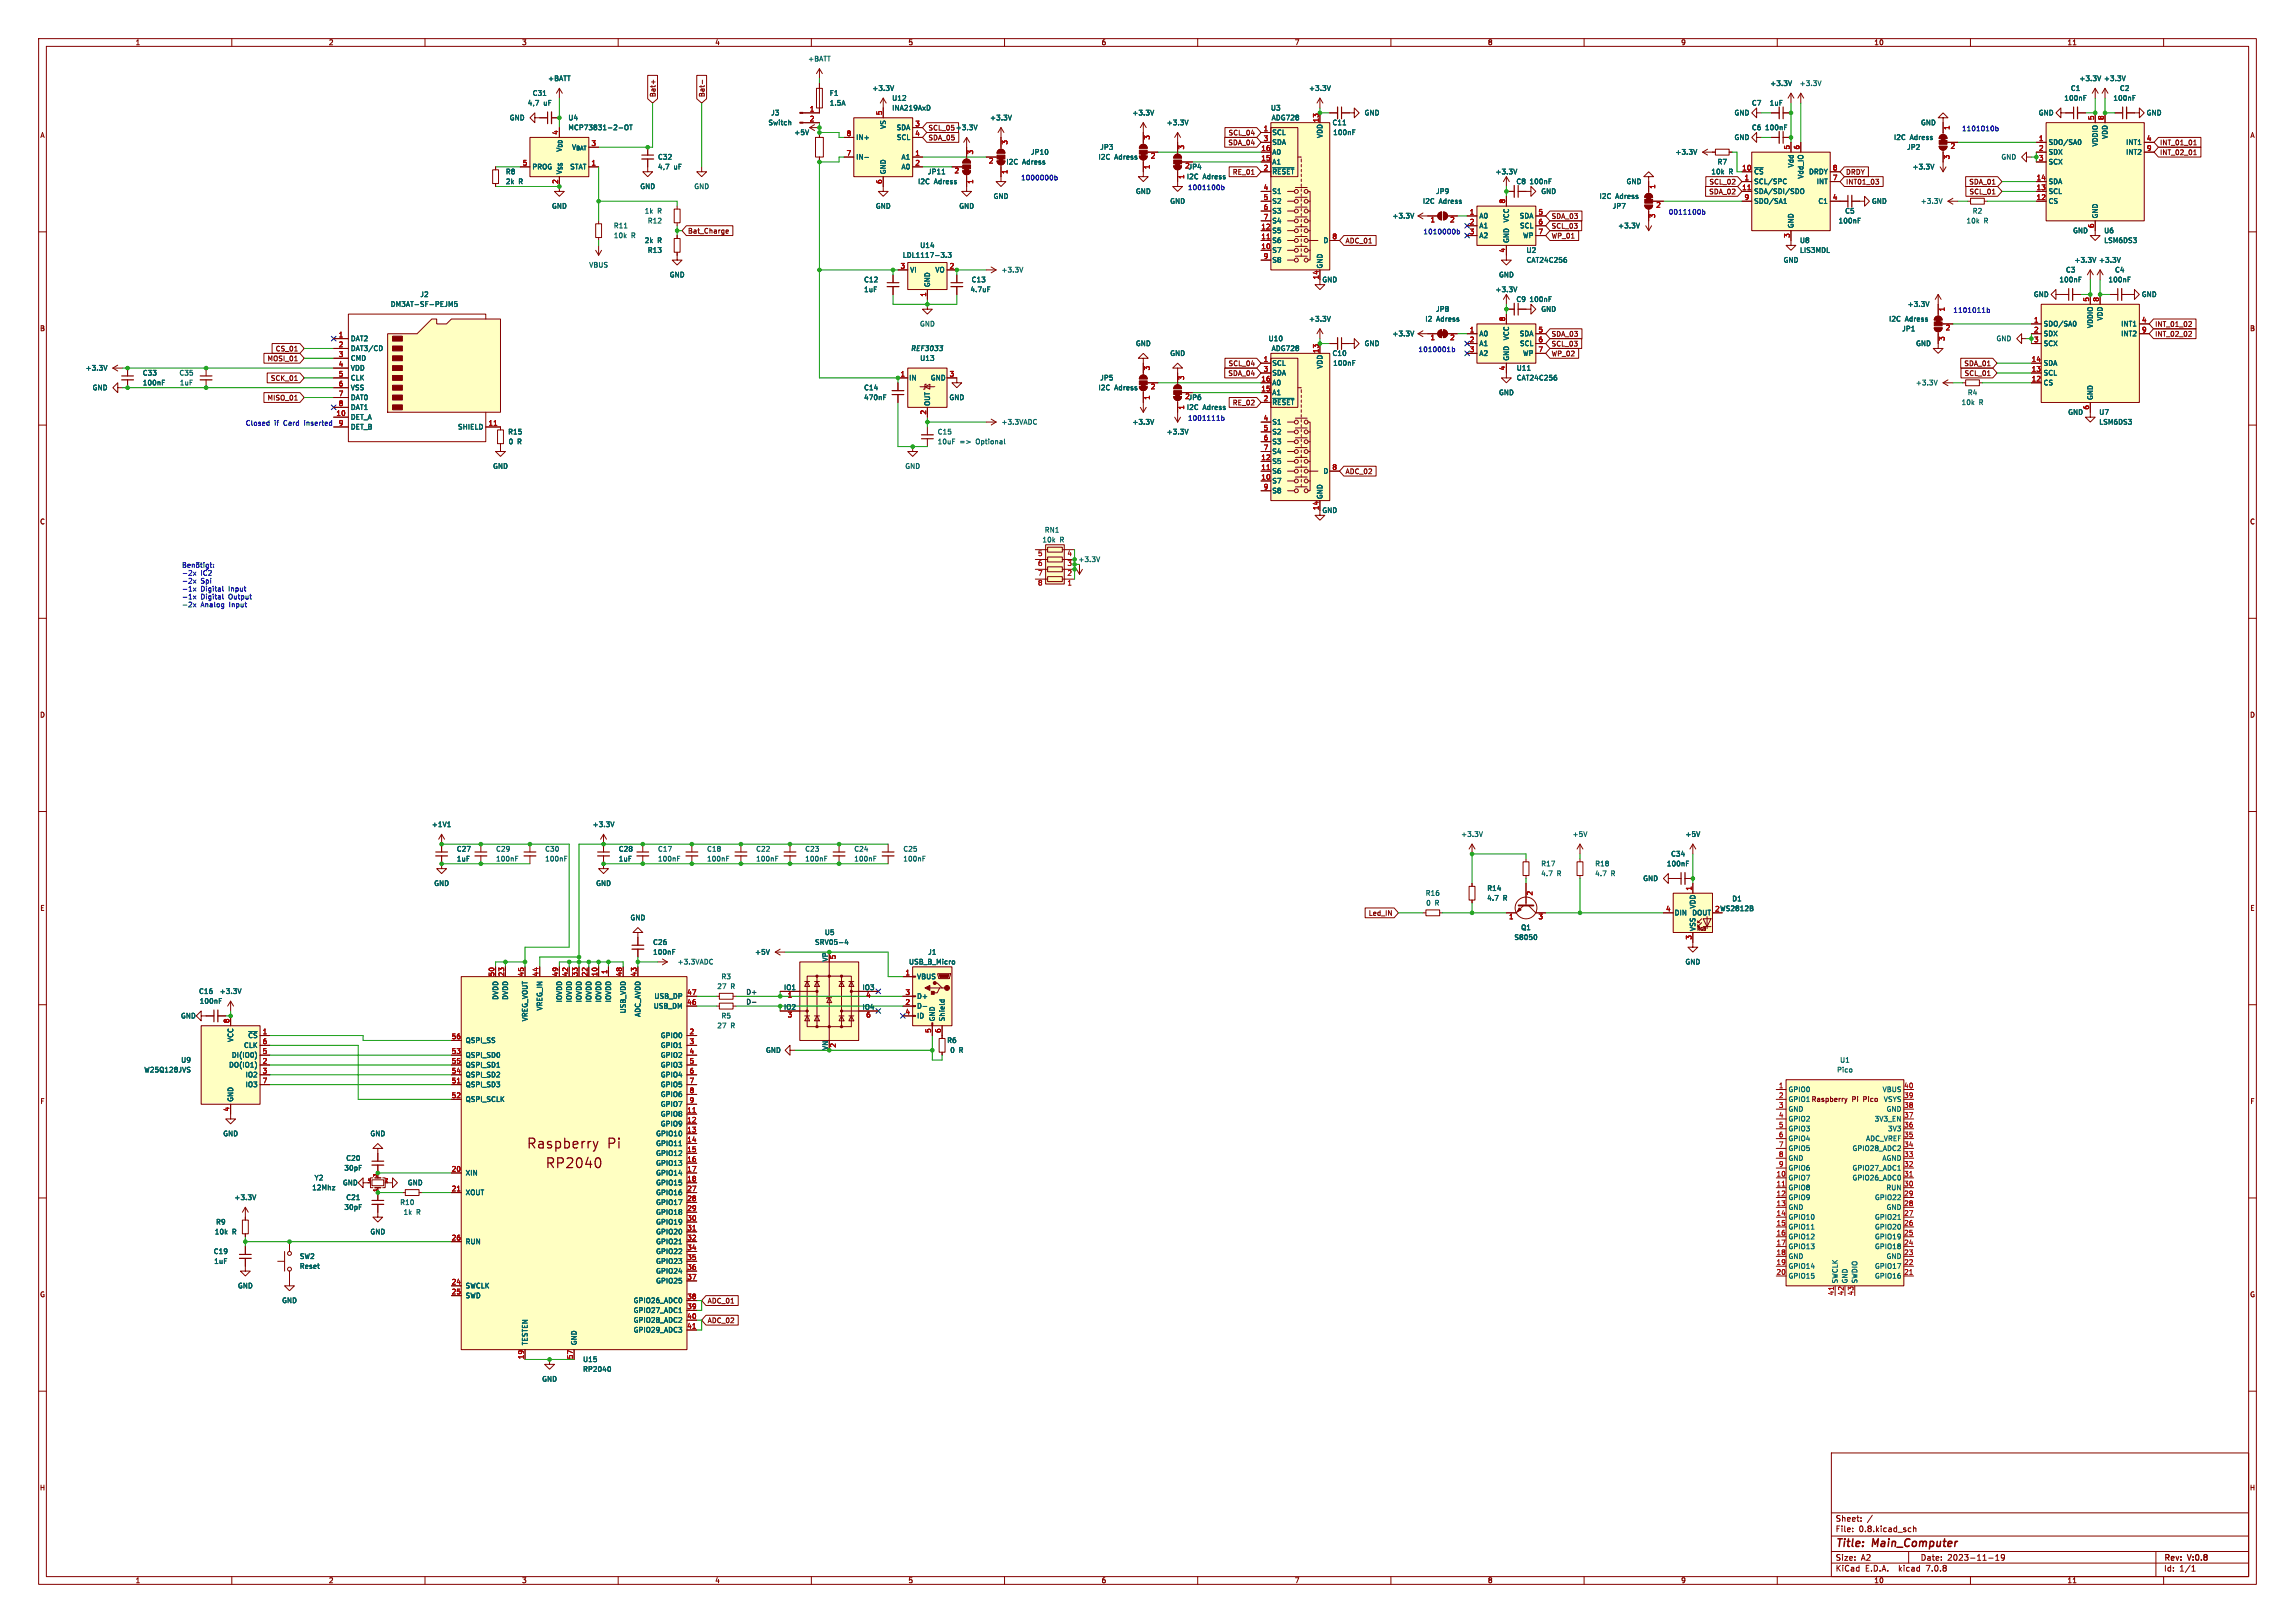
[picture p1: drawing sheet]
<svg xmlns="http://www.w3.org/2000/svg" width="594mm" height="420mm" viewBox="0 0 594 420" stroke-linecap="round" stroke-linejoin="round" font-family="sans-serif">
<defs><g id="words">
<g font-size="3.5" fill="#840000">
<text x="136.2" y="297.7">Raspberry</text>
<text x="157.3" y="297.7">Pi</text>
<text x="141" y="302.7">RP2040</text>
</g>
<g font-size="2.8" fill="#840000">
<text x="475" y="400.9">Title:</text>
<text x="484.7" y="400.9">Main_Computer</text>
</g>
<g font-size="2.1" fill="#840000">
<text x="475" y="394">Sheet:</text>
<text x="475" y="396.7">File:</text>
<text x="481.1" y="396.7">0.8.kicad_sch</text>
<text x="475" y="406.9">KiCad</text>
<text x="475" y="404.1">Size:</text>
<text x="481.7" y="404.1">A2</text>
<text x="482.7" y="406.9">E.D.A.</text>
<text x="491.6" y="406.9">kicad</text>
<text x="497" y="404.1">Date:</text>
<text x="498.8" y="406.9">7.0.8</text>
<text x="504" y="404.1">2023-11-19</text>
<text x="560" y="404.3">Rev:</text>
<text x="560" y="406.9">Id:</text>
<text x="564.1" y="406.9">1/1</text>
<text x="566.4" y="404.3">V:0.8</text>
</g>
<g font-size="1.8" fill="#840000">
<text x="35" y="11.9">1</text>
<text x="85" y="11.9">2</text>
<text x="135" y="11.9">3</text>
<text x="185" y="11.9">4</text>
<text x="235" y="11.9">5</text>
<text x="285" y="11.9">6</text>
<text x="335" y="11.9">7</text>
<text x="385" y="11.9">8</text>
<text x="435" y="11.9">9</text>
<text x="485" y="11.9">10</text>
<text x="535" y="11.9">11</text>
<text x="169.9" y="25.2" transform="rotate(-90 169.9 25.2)">Bat+</text>
<text x="182.6" y="25.2" transform="rotate(-90 182.6 25.2)">Bat-</text>
<text x="10.3" y="35.9">A</text>
<text x="240.2" y="34">SCL_05 +3.3V</text>
<text x="317.9" y="35.2">SCL_04</text>
<text x="582.3" y="35.9">A</text>
<text x="240.2" y="36.5">SDA_05</text>
<text x="317.8" y="37.8">SDA_04</text>
<text x="559" y="40.3">INT_02_01</text>
<text x="559" y="37.8">INT_01_01</text>
<text x="319" y="45.4">RE_01</text>
<text x="442.3" y="47.9">SCL_02</text>
<text x="477.7" y="45.4">DRDY</text>
<text x="477.7" y="47.9">INT01_03</text>
<text x="509.6" y="47.9">SDA_01</text>
<text x="442.3" y="50.5">SDA_02</text>
<text x="509.6" y="50.5">SCL_01</text>
<text x="401.5" y="56.8">SDA_03</text>
<text x="401.5" y="59.4">SCL_03</text>
<text x="178" y="60.6">Bat_Charge</text>
<text x="348.1" y="63.2">ADC_01</text>
<text x="401.5" y="61.9">WP_01</text>
<text x="10.3" y="85.9">B</text>
<text x="401.5" y="87.3">SDA_03</text>
<text x="401.5" y="89.9">SCL_03</text>
<text x="557.7" y="84.8">INT_01_02</text>
<text x="557.7" y="87.3">INT_02_02</text>
<text x="582.3" y="85.9">B</text>
<text x="69.1" y="93.7">MOSI_01</text>
<text x="71.2" y="91.1">CS_01</text>
<text x="317.9" y="94.9">SCL_04</text>
<text x="401.5" y="92.4">WP_02</text>
<text x="508.3" y="94.9">SDA_01</text>
<text x="70" y="98.7">SCK_01</text>
<text x="317.8" y="97.5">SDA_04</text>
<text x="508.4" y="97.5">SCL_01</text>
<text x="69.1" y="103.8">MISO_01</text>
<text x="319" y="105.1">RE_02</text>
<text x="348.1" y="122.9">ADC_02</text>
<text x="10.3" y="135.9">C</text>
<text x="582.3" y="135.9">C</text>
<text x="10.3" y="185.9">D</text>
<text x="582.3" y="185.9">D</text>
<text x="10.3" y="235.9">E</text>
<text x="354.1" y="237.2">Led_IN</text>
<text x="582.3" y="235.9">E</text>
<text x="10.3" y="285.9">F</text>
<text x="479.3" y="285.4">Pi</text>
<text x="482.4" y="285.4">Pico</text>
<text x="582.3" y="285.9">F</text>
<text x="10.3" y="335.9">G</text>
<text x="582.3" y="335.9">G</text>
<text x="183" y="337.5">ADC_01</text>
<text x="183" y="342.6">ADC_02</text>
<text x="10.2" y="385.9">H</text>
<text x="582.2" y="385.9">H</text>
<text x="35" y="409.9">1</text>
<text x="85" y="409.9">2</text>
<text x="135" y="409.9">3</text>
<text x="185" y="409.9">4</text>
<text x="235" y="409.9">5</text>
<text x="285" y="409.9">6</text>
<text x="335" y="409.9">7</text>
<text x="385" y="409.9">8</text>
<text x="435" y="409.9">9</text>
<text x="485" y="409.9">10</text>
<text x="535" y="409.9">11</text>
</g>
<g font-size="1.8" fill="#006464">
<text x="209.1" y="16.1">+BATT</text>
<text x="141.7" y="21.2">+BATT</text>
<text x="225.7" y="23.7">+3.3V</text>
<text x="338.7" y="23.7">+3.3V</text>
<text x="458.1" y="22.5">+3.3V</text>
<text x="465.7" y="22.5">+3.3V</text>
<text x="535.9" y="23.7">C1</text>
<text x="538.1" y="21.2">+3.3V</text>
<text x="544.4" y="21.2">+3.3V</text>
<text x="548.6" y="23.7">C2</text>
<text x="136.5" y="27.5">4,7</text>
<text x="137.8" y="25">C31</text>
<text x="140.7" y="27.5">uF</text>
<text x="214.6" y="25">F1</text>
<text x="214.6" y="27.5">1.5A</text>
<text x="230.8" y="26.3">U12</text>
<text x="230.8" y="28.8">INA219AxD</text>
<text x="328.8" y="28.8">U3</text>
<text x="453.3" y="27.5">C7</text>
<text x="457.9" y="27.5">1uF</text>
<text x="534.2" y="26.3">100nF</text>
<text x="546.9" y="26.3">100nF</text>
<text x="131.8" y="31.3">GND</text>
<text x="147" y="31.3">U4</text>
<text x="147" y="33.9">MCP73831-2-OT</text>
<text x="198.8" y="32.6">Switch</text>
<text x="199.5" y="30.1">J3</text>
<text x="205.5" y="35.2">+5V</text>
<text x="229.5" y="33.5" transform="rotate(-90 229.5 33.5)">VS</text>
<text x="231.9" y="33.9">SDA</text>
<text x="247.2" y="33.9">+3.3V</text>
<text x="256.1" y="31.3">+3.3V</text>
<text x="293" y="30.1">+3.3V</text>
<text x="301.9" y="32.6">+3.3V</text>
<text x="329" y="31.3">ADG728</text>
<text x="329.2" y="35.2">SCL</text>
<text x="342.5" y="35.8" transform="rotate(-90 342.5 35.8)">VDD</text>
<text x="344.8" y="32.6">C11</text>
<text x="344.9" y="35.2">100nF</text>
<text x="353.1" y="30.1">GND</text>
<text x="448.8" y="30.1">GND</text>
<text x="453.3" y="33.9">C6</text>
<text x="456.7" y="33.9">100nF</text>
<text x="497.1" y="32.6">GND</text>
<text x="527.6" y="30.1">GND</text>
<text x="555.5" y="30.1">GND</text>
<text x="147.9" y="39">V_{BAT}</text>
<text x="170.2" y="41.5">C32</text>
<text x="221.5" y="41.5">IN-</text>
<text x="221.5" y="36.4">IN+</text>
<text x="232" y="36.4">SCL</text>
<text x="233.2" y="41.5">A1</text>
<text x="266.7" y="40.2">JP10</text>
<text x="284.2" y="41.5">I2C</text>
<text x="284.6" y="39">JP3</text>
<text x="288.5" y="41.5">Adress</text>
<text x="329.2" y="40.2">A0</text>
<text x="329.2" y="37.7">SDA</text>
<text x="433.5" y="40.2">+3.3V</text>
<text x="448.8" y="36.4">GND</text>
<text x="490.1" y="36.4">I2C</text>
<text x="493.5" y="39">JP2</text>
<text x="494.3" y="36.4">Adress</text>
<text x="517.9" y="41.5">GND</text>
<text x="530.1" y="37.7">SDO/SA0</text>
<text x="530.1" y="40.2">SDX</text>
<text x="543.2" y="38" transform="rotate(-90 543.2 38)">VDDIO</text>
<text x="545.7" y="36.1" transform="rotate(-90 545.7 36.1)">VDD</text>
<text x="550.2" y="37.7">INT1</text>
<text x="550.2" y="40.2">INT2</text>
<text x="130.8" y="45.3">R8</text>
<text x="130.8" y="47.9">2k</text>
<text x="134.2" y="47.9">R</text>
<text x="137.7" y="44">PROG</text>
<text x="145.6" y="45.2" transform="rotate(-90 145.6 45.2)">V_{SS}V_{DD}</text>
<text x="147.5" y="44">STAT</text>
<text x="170.2" y="44">4,7</text>
<text x="174.4" y="44">uF</text>
<text x="229.5" y="45.2" transform="rotate(-90 229.5 45.2)">GND</text>
<text x="233.2" y="44">A0</text>
<text x="237.5" y="47.9">I2C</text>
<text x="240" y="45.3">JP11</text>
<text x="241.8" y="47.9">Adress</text>
<text x="260.4" y="42.8">I2C</text>
<text x="264.6" y="42.8">Adress</text>
<text x="307.1" y="46.6">I2C</text>
<text x="311.3" y="46.6">Adress</text>
<text x="329.2" y="42.8">A1</text>
<text x="329.2" y="45.3">~{RESET}</text>
<text x="386.9" y="45.3">+3.3V</text>
<text x="392.4" y="47.9">C8</text>
<text x="395.7" y="47.9">100nF</text>
<text x="420.9" y="47.9">GND</text>
<text x="442.8" y="45.3">10k</text>
<text x="444.4" y="42.8">R7</text>
<text x="447.4" y="45.3">R</text>
<text x="453.9" y="47.9">SCL/SPC</text>
<text x="453.9" y="45.3">~{CS}</text>
<text x="464.4" y="43.5" transform="rotate(-90 464.4 43.5)">Vdd</text>
<text x="467" y="46.4" transform="rotate(-90 467 46.4)">Vdd_IO</text>
<text x="468.1" y="45.3">DRDY</text>
<text x="470.1" y="47.9">INT</text>
<text x="494.9" y="44">+3.3V</text>
<text x="530.1" y="47.9">SDA</text>
<text x="530.1" y="42.8">SCX</text>
<text x="165.6" y="49.1">GND</text>
<text x="179.6" y="49.1">GND</text>
<text x="257" y="51.7">GND</text>
<text x="293.9" y="50.4">GND</text>
<text x="302.8" y="52.9">GND</text>
<text x="329.2" y="50.4">S1</text>
<text x="329.2" y="52.9">S2</text>
<text x="368.2" y="52.9">I2C</text>
<text x="371.6" y="50.4">JP9</text>
<text x="372.4" y="52.9">Adress</text>
<text x="398.8" y="50.4">GND</text>
<text x="413.9" y="51.7">I2C</text>
<text x="418.1" y="51.7">Adress</text>
<text x="453.9" y="50.4">SDA/SDI/SDO</text>
<text x="453.9" y="52.9">SDO/SA1</text>
<text x="470.5" y="52.9">C1</text>
<text x="484.4" y="52.9">GND</text>
<text x="497" y="52.9">+3.3V</text>
<text x="530.1" y="52.9">CS</text>
<text x="530.1" y="50.4">SCL</text>
<text x="142.7" y="54.2">GND</text>
<text x="158.8" y="59.3">R11</text>
<text x="166.8" y="55.5">1k</text>
<text x="167.5" y="58">R12</text>
<text x="170.2" y="55.5">R</text>
<text x="226.6" y="54.2">GND</text>
<text x="248.2" y="54.2">GND</text>
<text x="329.2" y="55.5">S3</text>
<text x="329.2" y="58">S4</text>
<text x="360.3" y="56.7">+3.3V</text>
<text x="382.8" y="56.7">A0</text>
<text x="382.8" y="59.3">A1</text>
<text x="390.8" y="57.7" transform="rotate(-90 390.8 57.7)">VCC</text>
<text x="393.2" y="56.7">SDA</text>
<text x="393.3" y="59.3">SCL</text>
<text x="417.3" y="54.2">JP7</text>
<text x="418.7" y="59.3">+3.3V</text>
<text x="464.4" y="59.2" transform="rotate(-90 464.4 59.2)">GND</text>
<text x="475.8" y="58">100nF</text>
<text x="477.4" y="55.5">C5</text>
<text x="508.9" y="58">10k</text>
<text x="510.5" y="55.5">R2</text>
<text x="513.5" y="58">R</text>
<text x="543.2" y="56.6" transform="rotate(-90 543.2 56.6)">GND</text>
<text x="158.8" y="61.8">10k</text>
<text x="163.4" y="61.8">R</text>
<text x="166.8" y="63.1">2k</text>
<text x="167.5" y="65.6">R13</text>
<text x="170.2" y="63.1">R</text>
<text x="238.1" y="64.4">U14</text>
<text x="329.2" y="65.6">S7</text>
<text x="329.2" y="63.1">S6</text>
<text x="329.2" y="60.6">S5</text>
<text x="342.4" y="63.1">D</text>
<text x="382.8" y="61.8">A2</text>
<text x="390.8" y="63" transform="rotate(-90 390.8 63)">GND</text>
<text x="394.1" y="61.8">WP</text>
<text x="395" y="65.6">U2</text>
<text x="465.8" y="63.1">U8</text>
<text x="465.8" y="65.6">LIS3MDL</text>
<text x="536.4" y="60.6">GND</text>
<text x="544.5" y="60.6">U6</text>
<text x="544.5" y="63.1">LSM6DS3</text>
<text x="152.4" y="69.4">VBUS</text>
<text x="173.2" y="72">GND</text>
<text x="233.5" y="66.9">LDL1117-3.3</text>
<text x="235.5" y="70.7">VI</text>
<text x="242" y="70.7">VO</text>
<text x="259.1" y="70.7">+3.3V</text>
<text x="329.2" y="68.2">S8</text>
<text x="342.5" y="69.6" transform="rotate(-90 342.5 69.6)">GND</text>
<text x="387.9" y="72">GND</text>
<text x="395" y="68.2">CAT24C256</text>
<text x="461.5" y="68.2">GND</text>
<text x="534.6" y="70.7">C3</text>
<text x="536.8" y="68.2">+3.3V</text>
<text x="543.2" y="68.2">+3.3V</text>
<text x="547.3" y="70.7">C4</text>
<text x="108.7" y="77.1">J2</text>
<text x="223.5" y="75.8">1uF</text>
<text x="223.5" y="73.3">C12</text>
<text x="240.9" y="74.4" transform="rotate(-90 240.9 74.4)">GND</text>
<text x="251.1" y="75.8">4.7uF</text>
<text x="251.4" y="73.3">C13</text>
<text x="342.1" y="73.3">GND</text>
<text x="386.9" y="75.8">+3.3V</text>
<text x="526.3" y="77.1">GND</text>
<text x="532.9" y="73.3">100nF</text>
<text x="545.6" y="73.3">100nF</text>
<text x="554.2" y="77.1">GND</text>
<text x="101" y="79.6">DM3AT-SF-PEJM5</text>
<text x="338.7" y="83.4">+3.3V</text>
<text x="368.8" y="83.4">I2</text>
<text x="371.6" y="80.9">JP8</text>
<text x="371.8" y="83.4">Adress</text>
<text x="392.4" y="78.3">C9</text>
<text x="395.7" y="78.3">100nF</text>
<text x="398.8" y="80.9">GND</text>
<text x="488.8" y="83.4">I2C</text>
<text x="493.1" y="83.4">Adress</text>
<text x="493.6" y="79.6">+3.3V</text>
<text x="544.4" y="83.1" transform="rotate(-90 544.4 83.1)">VDD</text>
<text x="90.7" y="88.5">DAT2</text>
<text x="238" y="84.7">GND</text>
<text x="293.9" y="89.8">GND</text>
<text x="328.2" y="88.5">U10</text>
<text x="353.1" y="89.8">GND</text>
<text x="360.3" y="87.2">+3.3V</text>
<text x="382.8" y="87.2">A0</text>
<text x="382.8" y="89.8">A1</text>
<text x="390.8" y="88.2" transform="rotate(-90 390.8 88.2)">VCC</text>
<text x="393.2" y="87.2">SDA</text>
<text x="393.3" y="89.8">SCL</text>
<text x="492.2" y="86">JP1</text>
<text x="495.8" y="89.8">GND</text>
<text x="516.6" y="88.5">GND</text>
<text x="528.8" y="84.7">SDO/SA0</text>
<text x="528.8" y="87.2">SDX</text>
<text x="528.8" y="89.8">SCX</text>
<text x="541.9" y="85" transform="rotate(-90 541.9 85)">VDDIO</text>
<text x="548.9" y="84.7">INT1</text>
<text x="548.9" y="87.2">INT2</text>
<text x="90.7" y="91">DAT3/CD</text>
<text x="90.7" y="93.6">CMD</text>
<text x="235.7" y="91">REF3033</text>
<text x="238.1" y="93.6">U13</text>
<text x="302.8" y="92.3">GND</text>
<text x="329" y="91">ADG728</text>
<text x="329.2" y="94.8">SCL</text>
<text x="342.5" y="95.5" transform="rotate(-90 342.5 95.5)">VDD</text>
<text x="344.8" y="92.3">C10</text>
<text x="344.9" y="94.8">100nF</text>
<text x="382.8" y="92.3">A2</text>
<text x="390.8" y="93.5" transform="rotate(-90 390.8 93.5)">GND</text>
<text x="394.1" y="92.3">WP</text>
<text x="528.8" y="94.8">SDA</text>
<text x="22" y="96.1">+3.3V</text>
<text x="23.9" y="101.2">GND</text>
<text x="36.8" y="99.9">100nF</text>
<text x="36.8" y="97.4">C33</text>
<text x="46.3" y="97.4">C35</text>
<text x="46.4" y="99.9">1uF</text>
<text x="90.7" y="96.1">VDD</text>
<text x="90.7" y="98.7">CLK</text>
<text x="90.7" y="101.2">VSS</text>
<text x="223.5" y="101.2">C14</text>
<text x="235.2" y="98.7">IN</text>
<text x="240.8" y="98.7">GND</text>
<text x="284.2" y="101.2">I2C</text>
<text x="284.6" y="98.7">JP5</text>
<text x="288.5" y="101.2">Adress</text>
<text x="329.2" y="99.9">A0</text>
<text x="329.2" y="97.4">SDA</text>
<text x="392.4" y="96.1">U11</text>
<text x="392.4" y="98.7">CAT24C256</text>
<text x="495.8" y="99.9">+3.3V</text>
<text x="528.8" y="99.9">CS</text>
<text x="528.8" y="97.4">SCL</text>
<text x="90.7" y="103.7">DAT0</text>
<text x="90.7" y="106.3">DAT1</text>
<text x="223.5" y="103.7">470nF</text>
<text x="240.9" y="105.2" transform="rotate(-90 240.9 105.2)">OUT</text>
<text x="245.6" y="103.7">GND</text>
<text x="307.1" y="106.3">I2C</text>
<text x="311.3" y="106.3">Adress</text>
<text x="329.2" y="102.5">A1</text>
<text x="329.2" y="105">~{RESET}</text>
<text x="387.9" y="102.5">GND</text>
<text x="507.6" y="105">10k</text>
<text x="509.2" y="102.5">R4</text>
<text x="512.2" y="105">R</text>
<text x="535.2" y="107.5">GND</text>
<text x="541.9" y="103.6" transform="rotate(-90 541.9 103.6)">GND</text>
<text x="543.2" y="107.5">U7</text>
<text x="90.7" y="108.8">DET_A</text>
<text x="90.7" y="111.4">DET_B</text>
<text x="118.4" y="111.4">SHIELD</text>
<text x="131.4" y="112.6">R15</text>
<text x="242.6" y="112.6">C15</text>
<text x="259.1" y="110.1">+3.3VADC</text>
<text x="293" y="110.1">+3.3V</text>
<text x="301.9" y="112.6">+3.3V</text>
<text x="329.2" y="110.1">S1</text>
<text x="329.2" y="112.6">S2</text>
<text x="543.2" y="110.1">LSM6DS3</text>
<text x="131.5" y="115.2">0</text>
<text x="133.9" y="115.2">R</text>
<text x="242.6" y="115.2">10uF</text>
<text x="248.4" y="115.2">=&gt;</text>
<text x="252.7" y="115.2">Optional</text>
<text x="329.2" y="115.2">S3</text>
<text x="329.2" y="117.7">S4</text>
<text x="127.5" y="121.5">GND</text>
<text x="234.2" y="121.5">GND</text>
<text x="329.2" y="125.3">S7</text>
<text x="329.2" y="122.8">S6</text>
<text x="329.2" y="120.2">S5</text>
<text x="342.4" y="122.8">D</text>
<text x="329.2" y="127.9">S8</text>
<text x="342.5" y="129.3" transform="rotate(-90 342.5 129.3)">GND</text>
<text x="342.1" y="132.9">GND</text>
<text x="269.7" y="140.6">10k</text>
<text x="270.3" y="138">RN1</text>
<text x="274.3" y="140.6">R</text>
<text x="279" y="145.6">+3.3V</text>
<text x="111.7" y="214.2">+1V1</text>
<text x="153.3" y="214.2">+3.3V</text>
<text x="118.1" y="220.6">C27</text>
<text x="128.3" y="220.6">C29</text>
<text x="141" y="220.6">C30</text>
<text x="160" y="220.6">C28</text>
<text x="170.2" y="220.6">C17</text>
<text x="182.9" y="220.6">C18</text>
<text x="195.6" y="220.6">C22</text>
<text x="208.3" y="220.6">C23</text>
<text x="221" y="220.6">C24</text>
<text x="233.7" y="220.6">C25</text>
<text x="378.1" y="216.8">+3.3V</text>
<text x="406.9" y="216.8">+5V</text>
<text x="432.4" y="221.8">C34</text>
<text x="436.1" y="216.8">+5V</text>
<text x="118.1" y="223.1">1uF</text>
<text x="128.3" y="223.1">100nF</text>
<text x="141" y="223.1">100nF</text>
<text x="160" y="223.1">1uF</text>
<text x="170.2" y="223.1">100nF</text>
<text x="182.9" y="223.1">100nF</text>
<text x="195.6" y="223.1">100nF</text>
<text x="208.3" y="223.1">100nF</text>
<text x="221" y="223.1">100nF</text>
<text x="233.7" y="223.1">100nF</text>
<text x="398.8" y="224.4">R17</text>
<text x="398.8" y="226.9">4.7</text>
<text x="403" y="226.9">R</text>
<text x="412.8" y="224.4">R18</text>
<text x="412.8" y="226.9">4.7</text>
<text x="417" y="226.9">R</text>
<text x="431.3" y="224.4">100nF</text>
<text x="112.3" y="229.5">GND</text>
<text x="154.2" y="229.5">GND</text>
<text x="368.9" y="232">R16</text>
<text x="384.8" y="230.7">R14</text>
<text x="384.8" y="233.3">4.7</text>
<text x="389" y="233.3">R</text>
<text x="425.2" y="228.2">GND</text>
<text x="448.2" y="233.4">D1</text>
<text x="163.1" y="238.4">GND</text>
<text x="369" y="234.5">0</text>
<text x="371.4" y="234.5">R</text>
<text x="433.3" y="237.1">DIN</text>
<text x="437.9" y="237.1">DOUT</text>
<text x="439" y="235.2" transform="rotate(-90 439 235.2)">VDD</text>
<text x="168.9" y="244.7">C26</text>
<text x="210.8" y="244.7">SRV05-4</text>
<text x="213.4" y="242.2">U5</text>
<text x="391.8" y="243.4">S8050</text>
<text x="393.6" y="240.9">Q1</text>
<text x="439" y="241" transform="rotate(-90 439 241)">VSS</text>
<text x="168.9" y="247.2">100nF</text>
<text x="175.3" y="249.8">+3.3VADC</text>
<text x="195.3" y="247.2">+5V</text>
<text x="214.4" y="248.9" transform="rotate(-90 214.4 248.9)">VP</text>
<text x="235.2" y="249.8">USB_B_Micro</text>
<text x="240.1" y="247.2">J1</text>
<text x="436.1" y="249.8">GND</text>
<text x="51.4" y="257.4">C16</text>
<text x="56.7" y="257.4">+3.3V</text>
<text x="185.5" y="256.1">27</text>
<text x="186.6" y="253.6">R3</text>
<text x="189.1" y="256.1">R</text>
<text x="202.8" y="256.3">IO1</text>
<text x="223.1" y="256.3">IO3</text>
<text x="237.2" y="253.6">VBUS</text>
<text x="46.7" y="263.8">GND</text>
<text x="51.6" y="259.9">100nF</text>
<text x="129.1" y="258.8" transform="rotate(-90 129.1 258.8)">DVDD</text>
<text x="131.7" y="258.8" transform="rotate(-90 131.7 258.8)">DVDD</text>
<text x="140.6" y="261.6" transform="rotate(-90 140.6 261.6)">VREG_IN</text>
<text x="145.6" y="259.5" transform="rotate(-90 145.6 259.5)">IOVDD</text>
<text x="148.2" y="259.5" transform="rotate(-90 148.2 259.5)">IOVDD</text>
<text x="150.7" y="259.5" transform="rotate(-90 150.7 259.5)">IOVDD</text>
<text x="153.3" y="259.5" transform="rotate(-90 153.3 259.5)">IOVDD</text>
<text x="155.8" y="259.5" transform="rotate(-90 155.8 259.5)">IOVDD</text>
<text x="158.3" y="259.5" transform="rotate(-90 158.3 259.5)">IOVDD</text>
<text x="162.2" y="262.4" transform="rotate(-90 162.2 262.4)">USB_VDD</text>
<text x="166" y="263.3" transform="rotate(-90 166 263.3)">ADC_AVDD</text>
<text x="169.1" y="261.2">USB_DM</text>
<text x="169.3" y="258.7">USB_DP</text>
<text x="186.6" y="263.8">R5</text>
<text x="202.8" y="261.4">IO2</text>
<text x="223.1" y="261.4">IO4</text>
<text x="237.2" y="261.2">D-</text>
<text x="237.2" y="258.7">D+</text>
<text x="237.2" y="263.8">ID</text>
<text x="60.6" y="269.8" transform="rotate(-90 60.6 269.8)">VCC</text>
<text x="64.1" y="268.8">~{CS}</text>
<text x="136.8" y="264.4" transform="rotate(-90 136.8 264.4)">VREG_VOUT</text>
<text x="170.9" y="268.8">GPIO0</text>
<text x="185.5" y="266.3">27</text>
<text x="189.1" y="266.3">R</text>
<text x="242.2" y="264.4" transform="rotate(-90 242.2 264.4)">GND</text>
<text x="244.7" y="264.4" transform="rotate(-90 244.7 264.4)">Shield</text>
<text x="46.8" y="275.2">U9</text>
<text x="59.9" y="273.9">DI(IO0)</text>
<text x="63" y="271.4">CLK</text>
<text x="120.4" y="273.9">QSPI_SD0</text>
<text x="120.4" y="270.1">QSPI_SS</text>
<text x="170.9" y="271.4">GPIO1</text>
<text x="170.9" y="273.9">GPIO2</text>
<text x="198.1" y="272.6">GND</text>
<text x="214.4" y="271.8" transform="rotate(-90 214.4 271.8)">VN</text>
<text x="245" y="270.1">R6</text>
<text x="245.8" y="272.6">0</text>
<text x="248.2" y="272.6">R</text>
<text x="476.1" y="275.2">U1</text>
<text x="37.2" y="277.7">W25Q128JVS</text>
<text x="59.2" y="276.5">DO(IO1)</text>
<text x="63.5" y="279">IO2</text>
<text x="63.5" y="281.5">IO3</text>
<text x="120.4" y="281.5">QSPI_SD3</text>
<text x="120.4" y="279">QSPI_SD2</text>
<text x="120.4" y="276.5">QSPI_SD1</text>
<text x="170.9" y="276.5">GPIO3</text>
<text x="170.9" y="279">GPIO4</text>
<text x="170.9" y="281.5">GPIO5</text>
<text x="475.4" y="277.7">Pico</text>
<text x="60.6" y="285.2" transform="rotate(-90 60.6 285.2)">GND</text>
<text x="120.4" y="285.3">QSPI_SCLK</text>
<text x="170.9" y="284.1">GPIO6</text>
<text x="170.9" y="286.6">GPIO7</text>
<text x="462.8" y="282.8">GPIO0</text>
<text x="462.8" y="285.3">GPIO1 Raspberry</text>
<text x="462.8" y="287.9">GND</text>
<text x="487.1" y="282.8">VBUS</text>
<text x="487.5" y="285.3">VSYS</text>
<text x="488.2" y="287.9">GND</text>
<text x="170.9" y="289.2">GPIO8</text>
<text x="170.9" y="291.7">GPIO9</text>
<text x="462.8" y="290.4">GPIO2</text>
<text x="462.8" y="293">GPIO3</text>
<text x="485.1" y="290.4">3V3_EN</text>
<text x="488.5" y="293">3V3</text>
<text x="57.7" y="294.2">GND</text>
<text x="95.8" y="294.2">GND</text>
<text x="169.7" y="294.2">GPIO10</text>
<text x="169.7" y="296.8">GPIO11</text>
<text x="169.7" y="299.3">GPIO12</text>
<text x="462.8" y="295.5">GPIO4</text>
<text x="462.8" y="298">GPIO5</text>
<text x="479.3" y="298">GPIO28_ADC2</text>
<text x="482.9" y="295.5">ADC_VREF</text>
<text x="81.3" y="305.7">Y2</text>
<text x="89" y="303.1">30pF</text>
<text x="89.5" y="300.6">C20</text>
<text x="120.4" y="304.4">XIN</text>
<text x="169.7" y="301.9">GPIO13</text>
<text x="169.7" y="304.4">GPIO14</text>
<text x="462.8" y="305.7">GPIO7</text>
<text x="462.8" y="300.6">GND</text>
<text x="462.8" y="303.1">GPIO6</text>
<text x="479.3" y="305.7">GPIO26_ADC0</text>
<text x="479.3" y="303.1">GPIO27_ADC1</text>
<text x="487.1" y="300.6">AGND</text>
<text x="60.6" y="310.7">+3.3V</text>
<text x="80.7" y="308.2">12Mhz</text>
<text x="88.6" y="306.9">GND</text>
<text x="89.5" y="310.7">C21</text>
<text x="105.4" y="306.9">GND</text>
<text x="120.4" y="309.5">XOUT</text>
<text x="169.7" y="306.9">GPIO15</text>
<text x="169.7" y="309.5">GPIO16</text>
<text x="462.8" y="308.2">GPIO8</text>
<text x="462.8" y="310.7">GPIO9</text>
<text x="485.2" y="310.7">GPIO22</text>
<text x="488.1" y="308.2">RUN</text>
<text x="55.8" y="317.1">R9</text>
<text x="89" y="313.3">30pF</text>
<text x="103.5" y="312">R10</text>
<text x="104.3" y="314.6">1k</text>
<text x="107.7" y="314.6">R</text>
<text x="169.7" y="312">GPIO17</text>
<text x="169.7" y="314.6">GPIO18</text>
<text x="169.7" y="317.1">GPIO19</text>
<text x="462.8" y="313.3">GND</text>
<text x="462.8" y="315.8">GPIO10</text>
<text x="485.2" y="315.8">GPIO21</text>
<text x="488.2" y="313.3">GND</text>
<text x="55.5" y="319.6">10k</text>
<text x="60.1" y="319.6">R</text>
<text x="95.8" y="319.6">GND</text>
<text x="120.4" y="322.2">RUN</text>
<text x="169.7" y="319.6">GPIO20</text>
<text x="169.7" y="322.2">GPIO21</text>
<text x="462.8" y="318.4">GPIO11</text>
<text x="462.8" y="320.9">GPIO12</text>
<text x="462.8" y="323.4">GPIO13</text>
<text x="485.2" y="323.4">GPIO18</text>
<text x="485.2" y="320.9">GPIO19</text>
<text x="485.2" y="318.4">GPIO20</text>
<text x="55.2" y="324.7">C19</text>
<text x="55.3" y="327.3">1uF</text>
<text x="77.5" y="326">SW2</text>
<text x="77.5" y="328.5">Reset</text>
<text x="169.7" y="324.7">GPIO22</text>
<text x="169.7" y="327.3">GPIO23</text>
<text x="169.7" y="329.8">GPIO24</text>
<text x="462.8" y="326">GND</text>
<text x="462.8" y="328.5">GPIO14</text>
<text x="485.2" y="328.5">GPIO17</text>
<text x="488.2" y="326">GND</text>
<text x="61.5" y="333.6">GND</text>
<text x="120.4" y="333.6">SWCLK</text>
<text x="169.7" y="332.3">GPIO25</text>
<text x="462.8" y="331.1">GPIO15</text>
<text x="475.8" y="332.2" transform="rotate(-90 475.8 332.2)">SWCLK</text>
<text x="478.4" y="332.2" transform="rotate(-90 478.4 332.2)">GND</text>
<text x="480.9" y="332.2" transform="rotate(-90 480.9 332.2)">SWDIO</text>
<text x="485.2" y="331.1">GPIO16</text>
<text x="72.9" y="337.4">GND</text>
<text x="120.4" y="336.1">SWD</text>
<text x="163.9" y="337.4">GPIO26_ADC0</text>
<text x="163.9" y="340">GPIO27_ADC1</text>
<text x="163.9" y="342.5">GPIO28_ADC2</text>
<text x="163.9" y="345">GPIO29_ADC3</text>
<text x="136.8" y="348.2" transform="rotate(-90 136.8 348.2)">TESTEN</text>
<text x="149.5" y="348.2" transform="rotate(-90 149.5 348.2)">GND</text>
<text x="150.8" y="352.7">U15</text>
<text x="140.2" y="357.7">GND</text>
<text x="150.8" y="355.2">RP2040</text>
</g>
<g font-size="1.8" fill="#a90000">
<text x="209.5" y="29">1</text>
<text x="228.3" y="29.9" transform="rotate(-90 228.3 29.9)">5</text>
<text x="144.5" y="35" transform="rotate(-90 144.5 35)">4</text>
<text x="209.5" y="31.5">2</text>
<text x="219" y="35.3">8</text>
<text x="236.8" y="32.8">3</text>
<text x="236.8" y="35.3">4</text>
<text x="327" y="34">1</text>
<text x="341.4" y="31.8" transform="rotate(-90 341.4 31.8)">13</text>
<text x="504.9" y="33.7" transform="rotate(-90 504.9 33.7)">1</text>
<text x="542" y="31.2" transform="rotate(-90 542 31.2)">5</text>
<text x="544.6" y="31.2" transform="rotate(-90 544.6 31.2)">8</text>
<text x="153" y="37.8">3</text>
<text x="219" y="40.4">7</text>
<text x="236.8" y="40.4">1</text>
<text x="252.2" y="40.1" transform="rotate(-90 252.2 40.1)">3</text>
<text x="261.1" y="37.5" transform="rotate(-90 261.1 37.5)">3</text>
<text x="297.7" y="41.4">2</text>
<text x="297.9" y="36.3" transform="rotate(-90 297.9 36.3)">3</text>
<text x="306.8" y="38.8" transform="rotate(-90 306.8 38.8)">3</text>
<text x="326.3" y="41.7">15</text>
<text x="326.3" y="39.1">16</text>
<text x="327" y="36.6">3</text>
<text x="463.3" y="38.8" transform="rotate(-90 463.3 38.8)">5</text>
<text x="465.8" y="38.8" transform="rotate(-90 465.8 38.8)">6</text>
<text x="504.8" y="38.8">2</text>
<text x="504.9" y="41.3" transform="rotate(-90 504.9 41.3)">3</text>
<text x="527.6" y="36.6">1</text>
<text x="527.6" y="39.1">2</text>
<text x="527.6" y="41.7">3</text>
<text x="555.6" y="36.6">4</text>
<text x="555.6" y="39.1">9</text>
<text x="135.2" y="42.9">5</text>
<text x="144.5" y="47.7" transform="rotate(-90 144.5 47.7)">2</text>
<text x="153" y="42.9">1</text>
<text x="228.3" y="47.7" transform="rotate(-90 228.3 47.7)">6</text>
<text x="236.8" y="42.9">2</text>
<text x="246.9" y="45.2">2</text>
<text x="252.2" y="47.7" transform="rotate(-90 252.2 47.7)">1</text>
<text x="255.8" y="42.6">2</text>
<text x="261.1" y="45.2" transform="rotate(-90 261.1 45.2)">1</text>
<text x="297.9" y="43.9" transform="rotate(-90 297.9 43.9)">1</text>
<text x="306.6" y="43.9">2JP4</text>
<text x="306.8" y="46.4" transform="rotate(-90 306.8 46.4)">1</text>
<text x="327" y="44.2">2</text>
<text x="450.8" y="44.2">10</text>
<text x="451.4" y="46.7">1</text>
<text x="474.3" y="46.7">7</text>
<text x="474.3" y="44.2">8</text>
<text x="527" y="46.7">14</text>
<text x="327" y="49.3">4</text>
<text x="327" y="51.8">5</text>
<text x="389.6" y="52.8" transform="rotate(-90 389.6 52.8)">8</text>
<text x="428.7" y="49" transform="rotate(-90 428.7 49)">1</text>
<text x="450.8" y="49.3">11</text>
<text x="451.4" y="51.8">9</text>
<text x="474.3" y="51.8">4</text>
<text x="527" y="51.8">12</text>
<text x="527" y="49.3">13</text>
<text x="326.3" y="59.4">12</text>
<text x="327" y="54.4">6</text>
<text x="327" y="56.9">7</text>
<text x="370.1" y="57.9">1</text>
<text x="375.2" y="57.9">2</text>
<text x="380.3" y="55.6">1</text>
<text x="380.3" y="58.2">2</text>
<text x="398.1" y="55.6">5</text>
<text x="398.1" y="58.2">6</text>
<text x="428.6" y="54.1">2</text>
<text x="428.7" y="56.6" transform="rotate(-90 428.7 56.6)">3</text>
<text x="542" y="59.1" transform="rotate(-90 542 59.1)">6</text>
<text x="326.3" y="64.5">10</text>
<text x="326.3" y="62">11</text>
<text x="344.7" y="62">8</text>
<text x="380.3" y="60.7">3</text>
<text x="389.6" y="65.5" transform="rotate(-90 389.6 65.5)">4</text>
<text x="398.1" y="60.7">7</text>
<text x="463.3" y="61.7" transform="rotate(-90 463.3 61.7)">3</text>
<text x="233" y="69.6">3</text>
<text x="245.7" y="69.6">2</text>
<text x="327" y="67.1">9</text>
<text x="239.8" y="76.9" transform="rotate(-90 239.8 76.9)">1</text>
<text x="341.4" y="72.4" transform="rotate(-90 341.4 72.4)">14</text>
<text x="389.6" y="83.3" transform="rotate(-90 389.6 83.3)">8</text>
<text x="503.6" y="80.7" transform="rotate(-90 503.6 80.7)">1</text>
<text x="526.3" y="83.6">1</text>
<text x="540.8" y="78.2" transform="rotate(-90 540.8 78.2)">5</text>
<text x="543.3" y="78.2" transform="rotate(-90 543.3 78.2)">8</text>
<text x="554.3" y="83.6">4</text>
<text x="87.6" y="87.4">1</text>
<text x="87.6" y="89.9">2</text>
<text x="370.1" y="88.3">1</text>
<text x="375.2" y="88.3">2</text>
<text x="380.3" y="86.1">1</text>
<text x="380.3" y="88.6">2</text>
<text x="398.1" y="86.1">5</text>
<text x="398.1" y="88.6">6</text>
<text x="503.5" y="85.8">2</text>
<text x="503.6" y="88.3" transform="rotate(-90 503.6 88.3)">3</text>
<text x="526.3" y="86.1">2</text>
<text x="526.3" y="88.6">3</text>
<text x="554.3" y="86.1">9</text>
<text x="87.6" y="92.5">3</text>
<text x="87.6" y="95">4</text>
<text x="297.9" y="96" transform="rotate(-90 297.9 96)">3</text>
<text x="327" y="93.7">1</text>
<text x="341.4" y="91.5" transform="rotate(-90 341.4 91.5)">13</text>
<text x="380.3" y="91.2">3</text>
<text x="389.6" y="96" transform="rotate(-90 389.6 96)">4</text>
<text x="398.1" y="91.2">7</text>
<text x="525.7" y="93.7">14</text>
<text x="87.6" y="97.5">5</text>
<text x="87.6" y="100.1">6</text>
<text x="233" y="97.5">1</text>
<text x="245.7" y="97.5">3</text>
<text x="297.7" y="101">2</text>
<text x="306.8" y="98.5" transform="rotate(-90 306.8 98.5)">3</text>
<text x="326.3" y="101.3">15</text>
<text x="326.3" y="98.8">16</text>
<text x="327" y="96.3">3</text>
<text x="525.7" y="98.8">12</text>
<text x="525.7" y="96.3">13</text>
<text x="87" y="107.7">10</text>
<text x="87.6" y="102.6">7</text>
<text x="87.6" y="105.2">8</text>
<text x="239.8" y="107.4" transform="rotate(-90 239.8 107.4)">2</text>
<text x="297.9" y="103.6" transform="rotate(-90 297.9 103.6)">1</text>
<text x="306.6" y="103.6">2JP6</text>
<text x="306.8" y="106.1" transform="rotate(-90 306.8 106.1)">1</text>
<text x="327" y="103.9">2</text>
<text x="540.8" y="106.1" transform="rotate(-90 540.8 106.1)">6</text>
<text x="87.6" y="110.2">9</text>
<text x="126.3" y="110.2">11</text>
<text x="327" y="109">4</text>
<text x="327" y="111.5">5</text>
<text x="326.3" y="119.1">12</text>
<text x="327" y="114">6</text>
<text x="327" y="116.6">7</text>
<text x="326.3" y="124.2">10</text>
<text x="326.3" y="121.7">11</text>
<text x="344.7" y="121.7">8</text>
<text x="327" y="126.7">9</text>
<text x="341.4" y="132.1" transform="rotate(-90 341.4 132.1)">14</text>
<text x="268.5" y="144.2">5</text>
<text x="268.5" y="146.8">6</text>
<text x="268.5" y="149.3">7</text>
<text x="276.2" y="149.3">2</text>
<text x="276.2" y="146.8">3</text>
<text x="276.2" y="144.2">4</text>
<text x="268.5" y="151.8">8</text>
<text x="276.2" y="151.8">1</text>
<text x="397" y="231.8" transform="rotate(-90 397 231.8)">2</text>
<text x="437.9" y="230.6" transform="rotate(-90 437.9 230.6)">1</text>
<text x="390.5" y="238.2">1</text>
<text x="398.1" y="238.2">3</text>
<text x="431.1" y="236">4</text>
<text x="443.8" y="236">2 WS2812B</text>
<text x="437.9" y="243.3" transform="rotate(-90 437.9 243.3)">3</text>
<text x="216.6" y="248.4" transform="rotate(-90 216.6 248.4)">5</text>
<text x="128" y="252.8" transform="rotate(-90 128 252.8)">50</text>
<text x="130.6" y="252.8" transform="rotate(-90 130.6 252.8)">23</text>
<text x="135.6" y="252.8" transform="rotate(-90 135.6 252.8)">45</text>
<text x="139.4" y="252.8" transform="rotate(-90 139.4 252.8)">44</text>
<text x="144.5" y="252.8" transform="rotate(-90 144.5 252.8)">49</text>
<text x="147.1" y="252.8" transform="rotate(-90 147.1 252.8)">42</text>
<text x="149.6" y="252.8" transform="rotate(-90 149.6 252.8)">33</text>
<text x="152.1" y="252.8" transform="rotate(-90 152.1 252.8)">22</text>
<text x="154.7" y="252.8" transform="rotate(-90 154.7 252.8)">10</text>
<text x="157.2" y="252.2" transform="rotate(-90 157.2 252.2)">1</text>
<text x="161" y="252.8" transform="rotate(-90 161 252.8)">48</text>
<text x="164.8" y="252.8" transform="rotate(-90 164.8 252.8)">43</text>
<text x="177.8" y="257.6">47</text>
<text x="234.2" y="252.5">1</text>
<text x="234.2" y="257.6">3</text>
<text x="177.8" y="260.1">46</text>
<text x="203.8" y="258.5">1</text>
<text x="203.8" y="263.6">3</text>
<text x="224.1" y="258.5">4</text>
<text x="224.1" y="263.6">6</text>
<text x="234.2" y="260.1">2</text>
<text x="234.2" y="262.6">4</text>
<text x="59.4" y="264.9" transform="rotate(-90 59.4 264.9)">8</text>
<text x="67.9" y="267.7">1</text>
<text x="116.8" y="269">56</text>
<text x="178.4" y="267.7">2</text>
<text x="241" y="267.4" transform="rotate(-90 241 267.4)">5</text>
<text x="243.6" y="267.4" transform="rotate(-90 243.6 267.4)">6</text>
<text x="67.9" y="275.3">2</text>
<text x="67.9" y="272.8">5</text>
<text x="67.9" y="270.3">6</text>
<text x="116.8" y="272.8">53</text>
<text x="116.8" y="275.3">55</text>
<text x="178.4" y="270.3">3</text>
<text x="178.4" y="272.8">4</text>
<text x="178.4" y="275.3">5</text>
<text x="216.6" y="271.2" transform="rotate(-90 216.6 271.2)">2</text>
<text x="67.9" y="277.9">3</text>
<text x="67.9" y="280.4">7</text>
<text x="116.8" y="280.4">51</text>
<text x="116.8" y="277.9">54</text>
<text x="178.4" y="277.9">6</text>
<text x="178.4" y="280.4">7</text>
<text x="460.3" y="281.7">1</text>
<text x="492.7" y="281.7">40</text>
<text x="59.4" y="287.7" transform="rotate(-90 59.4 287.7)">4</text>
<text x="116.8" y="284.2">52</text>
<text x="178.4" y="283">8</text>
<text x="178.4" y="285.5">9</text>
<text x="460.3" y="284.2">2</text>
<text x="460.3" y="286.8">3</text>
<text x="492.7" y="286.8">38</text>
<text x="492.7" y="284.2">39</text>
<text x="177.8" y="288">11</text>
<text x="177.8" y="290.6">12</text>
<text x="177.8" y="293.1">13</text>
<text x="460.3" y="289.3">4</text>
<text x="460.3" y="291.8">5</text>
<text x="492.7" y="291.8">36</text>
<text x="492.7" y="289.3">37</text>
<text x="177.8" y="295.7">14</text>
<text x="177.8" y="298.2">15</text>
<text x="460.3" y="294.4">6</text>
<text x="460.3" y="296.9">7</text>
<text x="460.3" y="299.5">8</text>
<text x="492.7" y="299.5">33</text>
<text x="492.7" y="296.9">34</text>
<text x="492.7" y="294.4">35</text>
<text x="116.8" y="303.3">20</text>
<text x="177.8" y="300.7">16</text>
<text x="177.8" y="303.3">17</text>
<text x="177.8" y="305.8">18</text>
<text x="459.7" y="304.5">10</text>
<text x="460.3" y="302">9</text>
<text x="492.7" y="304.5">31</text>
<text x="492.7" y="302">32</text>
<text x="116.8" y="308.4">21</text>
<text x="177.8" y="308.4">27</text>
<text x="177.8" y="310.9">28</text>
<text x="459.7" y="307.1">11</text>
<text x="459.7" y="309.6">12</text>
<text x="492.7" y="309.6">29</text>
<text x="492.7" y="307.1">30</text>
<text x="177.8" y="313.4">29</text>
<text x="177.8" y="316">30</text>
<text x="459.7" y="312.2">13</text>
<text x="459.7" y="314.7">14</text>
<text x="459.7" y="317.2">15</text>
<text x="492.7" y="317.2">26</text>
<text x="492.7" y="314.7">27</text>
<text x="492.7" y="312.2">28</text>
<text x="116.8" y="321.1">26</text>
<text x="177.8" y="318.5">31</text>
<text x="177.8" y="321.1">32</text>
<text x="177.8" y="323.6">34</text>
<text x="459.7" y="319.8">16</text>
<text x="459.7" y="322.3">17</text>
<text x="492.7" y="322.3">24</text>
<text x="492.7" y="319.8">25</text>
<text x="177.8" y="326.1">35</text>
<text x="177.8" y="328.7">36</text>
<text x="459.7" y="324.9">18</text>
<text x="459.7" y="327.4">19</text>
<text x="459.7" y="329.9">20</text>
<text x="492.7" y="329.9">21</text>
<text x="492.7" y="327.4">22</text>
<text x="492.7" y="324.9">23</text>
<text x="116.8" y="332.5">24</text>
<text x="116.8" y="335">25</text>
<text x="177.8" y="331.2">37</text>
<text x="474.7" y="335.3" transform="rotate(-90 474.7 335.3)">41</text>
<text x="477.3" y="335.3" transform="rotate(-90 477.3 335.3)">42</text>
<text x="479.8" y="335.3" transform="rotate(-90 479.8 335.3)">43</text>
<text x="177.8" y="336.3">38</text>
<text x="177.8" y="338.8">39</text>
<text x="177.8" y="341.4">40</text>
<text x="177.8" y="343.9">41</text>
<text x="135.6" y="351.8" transform="rotate(-90 135.6 351.8)">19</text>
<text x="148.3" y="351.8" transform="rotate(-90 148.3 351.8)">57</text>
</g>
<g font-size="1.8" fill="#0000c2">
<text x="507.9" y="34">1101010b</text>
<text x="264.2" y="46.7">1000000b</text>
<text x="307.3" y="49.3">1001100b</text>
<text x="431.8" y="55.6">0011100b</text>
<text x="368.3" y="60.7">1010000b</text>
<text x="505.5" y="81">1101011b</text>
<text x="367" y="91.2">1010001b</text>
<text x="63.5" y="110.2">Closed</text>
<text x="71" y="110.2">if</text>
<text x="73.5" y="110.2">Card</text>
<text x="79" y="110.2">inserted</text>
<text x="307.3" y="109">1001111b</text>
<text x="47" y="149.1">-2x</text>
<text x="52" y="149.1">IC2</text>
<text x="47" y="151.1">-2x</text>
<text x="47" y="153.1">-1x</text>
<text x="47" y="155.2">-1x</text>
<text x="52" y="151.1">Spi</text>
<text x="52" y="153.1">Digital</text>
<text x="52" y="155.2">Digital</text>
<text x="59.3" y="153.1">Input</text>
<text x="59.3" y="155.2">Output</text>
<text x="47" y="157.2">-2x</text>
<text x="52" y="157.2">Analog</text>
<text x="59.5" y="157.2">Input</text>
</g>
<g font-size="1.8" fill="#0f0f0f">
<text x="193" y="257.5">D+</text>
<text x="193" y="260">D-</text>
</g>
<text font-size="1.1" fill="#840000" x="439.1" y="241">RGB</text>
<g font-size="1.1" fill="#a90000">
<text x="95.1" y="305.8">4</text>
<text x="97.5" y="304.7" transform="rotate(-90 97.5 304.7)">3</text>
<text x="99.5" y="305.8">2</text>
<text x="97.5" y="308.5" transform="rotate(-90 97.5 308.5)">1</text>
</g>
</g></defs>
<g fill="none" stroke="#840000" stroke-width=".26">
<path d="M10 10h574v400h-574zM12 12h570v396h-570zM60 10v2M110 10v2M160 10v2M210 10v2M260 10v2M310 10v2M360 10v2M410 10v2M460 10v2M510 10v2"/>
<path d="M536.6 11.6h.7M560 10v2M10 60h2M228.6 48.3v1.2h1.3l-1.3 1.3-1.3-1.3h1.3M582 60h2M532.1 76.2v-1.3l-1.2 1.3 1.2 1.3v-1.3h3.3M536.4 76.2h2.1M541 69.9l-.7 1.2M541 69.9v2.5M541 69.9l.8 1.2M546.1 76.2h2M549.1 76.2h2.1"/>
<path d="M10 110h2M129.5 115.6v1.2h1.3l-1.3 1.3-1.2-1.3h1.2M582 110h2M10 160h2M582 160h2M10 210h2M582 210h2M10 260h2M582 260h2M97.8 297.2h1.3l-1.3-1.3-1.3 1.3h1.3v1.3M10 310h2M100.3 306.1h1.3v-1.3l1.3 1.3-1.3 1.2v-1.2"/>
<path d="M582 310h2M10 360h2M474 376h108v32h-108zM582 360h2M474 397.5h108M474 391.5h108M479.5 396.2v.2M479.5 395.4v.2M481.7 393.5v.2M481.7 392.7v.2M484.6 392.1l-1.3 1.9M494.2 395.4h.4"/>
<path d="M494.6 396.3l-.4 .1M495.2 395.5l.6-.1 .1 1M495.2 394.9v1.5M60 408v2M110 408v2M160 408v2M210 408v2M260 408v2M310 408v2M360 408v2M410 408v2M460 408v2"/>
<path d="M474 404.5h108M474 401.5h108M494 401.5v3M510 408v2M514.7 403.2h1.2M516.5 403.8h.9M516.5 402.7l.5-.4v1.5M518.8 402.9l-.3 .3-.4-.1-.1-.7 .5-.1 .3 .3-.1 .8-.2 .3-.4 .1M536.6 409.6h.7M558 401.5v6.5M560 408v2M567.3 406.6h.9"/>
<path d="M567.3 405.5l.4-.4v1.5"/>
</g>
<path d="M536.4 74.7v3M549.1 74.7v3" fill="none" stroke="#840000" stroke-width=".33"/>
<path d="M535.4 74.7v3M548.1 74.7v3" fill="none" stroke="#840000" stroke-width=".3"/>
<path d="M538.1 72.3h.4M538.1 71.7h.6M542.5 66.6l-.5 1.3M550.8 72.3h.4M550.8 71.7h.6" fill="none" stroke="#006464" stroke-width=".26"/>
<path d="M100.3 86.4h7.6l3.9-3.8h1.2v1.2h2.6l1.2-1.2h12.7v24.1h-29.2z" fill="#ffffc2"/>
<g fill="#840000" stroke="#840000" stroke-width=".26">
<path d="M101.6 104.8h2.5v1.2h-2.5z"/>
<path d="M101.6 102.2h2.5v1.3h-2.5z"/>
<path d="M101.6 99.7h2.5v1.3h-2.5z"/>
<path d="M101.6 97.2h2.5v1.2h-2.5z"/>
<path d="M101.6 94.6h2.5v1.3h-2.5z"/>
<path d="M101.6 92.1h2.5v1.2h-2.5z"/>
<path d="M101.6 89.5h2.5v1.3h-2.5z"/>
<path d="M101.6 87h2.5v1.3h-2.5z"/>
<path d="M295.4 99.6h1v.5h-1z"/>
<path d="M294.9 100.1h2a1.02 1.02 0 0 1-1 1 1.02 1.02 0 0 1-1-1z"/>
<path d="M294.9 98.6h2v1h-2z"/>
<path d="M295.1 97.4a1.02 1.02 0 0 1 1.2-.3 1.02 1.02 0 0 1 .6 .9h-2z"/>
<path d="M304.3 42.4h1v.5h-1z"/>
<path d="M303.8 42.9h2a1.02 1.02 0 0 1-1 1 1.02 1.02 0 0 1-1-1z"/>
<path d="M303.8 41.4h2v1h-2z"/>
<path d="M304 40.2a1.02 1.02 0 0 1 1.2-.3 1.02 1.02 0 0 1 .6 1h-2z"/>
<path d="M258.6 41.1h1v.6h-1z"/>
<path d="M258.1 41.7h2a1.02 1.02 0 0 1-1 1 1.02 1.02 0 0 1-1-1z"/>
<path d="M258.1 40.1h2v1h-2z"/>
<path d="M258.3 39a1.02 1.02 0 0 1 1.1-.3 1.02 1.02 0 0 1 .7 .9h-2z"/>
<path d="M295.4 39.9h1v.5h-1z"/>
<path d="M294.9 40.4h2a1.02 1.02 0 0 1-1 1 1.02 1.02 0 0 1-1-1z"/>
<path d="M294.9 38.9h2v1h-2z"/>
<path d="M295.2 37.6a1.01 1.01 0 0 1 1.1-.2 1.01 1.01 0 0 1 .6 1h-2z"/>
<path d="M207 31.6h.9v.3h-.9z"/>
<path d="M207 29.1h.9v.2h-.9z"/>
<path d="M304.3 102.1h1v.5h-1z"/>
<path d="M303.8 102.6h2a1.02 1.02 0 0 1-1 1 1.02 1.02 0 0 1-1-1z"/>
<path d="M303.8 101.1h2v1h-2z"/>
<path d="M304 99.9a1.02 1.02 0 0 1 1.2-.3 1.02 1.02 0 0 1 .6 1h-2z"/>
<path d="M501.1 82.8h1.1v.5h-1.1z"/>
<path d="M500.9 82.1a1.02 1.02 0 0 1 1.1-.2 1.02 1.02 0 0 1 .7 .9h-2.1z"/>
<path d="M500.6 83.3h2.1v1h-2.1z"/>
<path d="M500.6 84.8h2.1a1.02 1.02 0 0 1-1.1 1 1.02 1.02 0 0 1-1-1z"/>
<path d="M239.4 255.7l1.3-.7v1.3z"/>
<path d="M243.1 252.2h2.5l-.2 .8h-2.1z"/>
<path d="M241 256.5h.8v.8h-.8z"/>
<path d="M502.4 35.8h1v.5h-1z"/>
<path d="M502.2 35.2a1.02 1.02 0 0 1 1.1-.3 1.02 1.02 0 0 1 .6 .9h-2z"/>
<path d="M501.9 36.3h2v1h-2z"/>
<path d="M501.9 37.8h2a1.02 1.02 0 0 1-1 1.1 1.02 1.02 0 0 1-1-1.1z"/>
<path d="M372.4 55.2l.7-.3v2a1.02 1.02 0 0 1-.9-.6 1.02 1.02 0 0 1 .2-1.1z"/>
<path d="M373.6 54.9a1.02 1.02 0 0 1 1 1 1.02 1.02 0 0 1-1 1z"/>
<path d="M249.7 43.7h1v.5h-1z"/>
<path d="M249.2 44.2h2a1.02 1.02 0 0 1-1 1 1.02 1.02 0 0 1-1-1z"/>
<path d="M249.2 42.7h2v1h-2z"/>
<path d="M249.5 41.4a1.01 1.01 0 0 1 1.1-.2 1.01 1.01 0 0 1 .6 1h-2z"/>
<path d="M372.9 85.9h1v1h-1z"/>
<path d="M372.4 85.6l.7-.3v2.1a1.02 1.02 0 0 1-.9-.7 1.02 1.02 0 0 1 .2-1.1z"/>
<path d="M373.6 85.3a1.02 1.02 0 0 1 1 1.1 1.02 1.02 0 0 1-1 1z"/>
<path d="M393.2 235l.5 .5-1 .5z"/>
<path d="M426.2 51.1h1v.5h-1z"/>
<path d="M426 50.4a1.02 1.02 0 0 1 1.1-.3 1.02 1.02 0 0 1 .6 1h-2z"/>
<path d="M425.7 51.6h2v1h-2z"/>
<path d="M425.7 53.1h2a1.02 1.02 0 0 1-1 1 1.02 1.02 0 0 1-1-1z"/>
<circle cx="208.9" cy="261.6" r=".28"/>
<circle cx="211.5" cy="265.7" r=".28"/>
<circle cx="211.5" cy="256.5" r=".28"/>
<circle cx="211.5" cy="252.6" r=".28"/>
<circle cx="214.6" cy="265.7" r=".28"/>
<circle cx="214.6" cy="252.6" r=".28"/>
<circle cx="217.8" cy="265.7" r=".28"/>
<circle cx="217.8" cy="261.6" r=".28"/>
<circle cx="217.8" cy="252.6" r=".28"/>
<circle cx="220.3" cy="256.5" r=".28"/>
<circle cx="245.1" cy="255.7" r=".63"/>
<circle cx="241.9" cy="254.4" r=".38"/>
</g>
<g fill="none" stroke="#840000" stroke-width=".26">
<path d="M167.6 19.5h2.6v6.1l-1.3 1.1-1.3-1.1zM180.3 19.5h2.6v6.1l-1.3 1.1-1.3-1.1zM212.1 17.8v2.5M212.1 17.8l-.8 1.3M212.1 17.8l.8 1.3M137.2 35.6h15.2v10.1h-15.2zM138.4 30.5v-1.3l-1.2 1.3 1.2 1.3v-1.3h3.3M142.7 30.5h2.1M144.8 22.9v2.5M144.8 22.9l-.8 1.2M144.8 22.9l.7 1.2M167.6 38.1v2"/>
<path d="M169.1 20.7v1M181.8 20.7v1M207.9 31.8h4.2M209.5 33l1.3 .8M209.5 33h2.6M210.8 32.3l-1.3 .7M211.1 35.6h2v5h-2zM211.3 22.9h1.6v5h-1.6zM212.1 21.6v7.6h-4.2M212.1 34.3v1.3M218.4 35.6h2.6M221 30.5h15.2v15.2h-15.2z"/>
<path d="M228.6 25.4l-.8 1.3M228.6 25.4v5.1M228.6 25.4l.8 1.3M236.2 33h2.6M236.2 35.6h2.6M239.9 31.8h8.2v2.5h-8.2l-1.1-1.3zM239.9 34.3h8.3v2.5h-8.3l-1.1-1.2zM250.2 35.6l.8 1.2M250.2 35.6v5.5M250.2 35.6l-.8 1.2M258.3 39a1.02 1.02 0 0 1 1.1-.3 1.02 1.02 0 0 1 .7 .9h-2zM259.1 33l.7 1.3"/>
<path d="M259.1 33v5.6M259.1 33l-.8 1.3M295.2 37.6a1.01 1.01 0 0 1 1.1-.2 1.01 1.01 0 0 1 .6 1h-2zM295.9 31.8v5.5M295.9 31.8l-.8 1.2M295.9 31.8l.8 1.2M296.9 39.4h2.8M304.8 34.3v5.6M304.8 34.3l-.8 1.3M304.8 34.3l.8 1.3M317 35.6h8.3l1.1 1.2-1.1 1.3h-8.3zM317.1 33h8.2l1.1 1.3-1.1 1.3h-8.2z"/>
<path d="M326.4 39.4h2.5M326.4 36.8h2.5M326.4 34.3h2.5M328.9 33h7v12.7h-7zM328.9 31.8h15.3v38.1h-15.3zM341.6 25.4v2.5M341.6 29.2v2.6M341.6 25.4l-.7 1.3M341.6 25.4l.8 1.3M344.2 29.2h2M347.2 29.2h3.3v-1.3l1.3 1.3-1.3 1.3v-1.3M440.7 39.4h3.3"/>
<path d="M440.7 39.4l1.3 .7M442 38.6l-1.3 .8M444 38.6h3.5v1.5h-3.5zM447.5 39.4h.8M453.4 39.4h20.3v20.3h-20.3zM454.7 29.2v1.3l-1.3-1.3 1.3-1.3v1.3h1.2M454.7 35.6v1.2l-1.3-1.2 1.3-1.3v1.3h1.2M458.5 29.2h2M458.5 35.6h2M461.5 29.2h2M461.5 35.6h2M463.5 24.1v2.6"/>
<path d="M463.5 36.8v2.6M463.5 24.1l-.7 1.3M463.5 24.1l.8 1.3M466.1 24.1v2.6M466.1 36.8v2.6M466.1 24.1l-.8 1.3M466.1 24.1l.8 1.3M501.9 37.8h2a1.02 1.02 0 0 1-1 1.1 1.02 1.02 0 0 1-1-1.1zM502.2 35.2a1.02 1.02 0 0 1 1.1-.3 1.02 1.02 0 0 1 .6 .9h-2zM502.9 30.5h1.3l-1.3-1.3-1.3 1.3h1.3v4.3M502.9 38.9v5.6M503.9 36.8h2.8"/>
<path d="M527 39.4h2.6M527 36.8h2.6M529.6 31.8h25.4v25.4h-25.4zM533.4 29.2v-1.3l-1.3 1.3 1.3 1.3v-1.3h3.3M537.7 29.2h2M542.3 22.9l-.8 1.2M542.3 22.9v2.5M542.3 29.2v2.6M542.3 22.9l.8 1.2M544.8 22.9l-.7 1.2M544.8 22.9v2.5M544.8 29.2v2.6"/>
<path d="M544.8 22.9l.8 1.2M547.4 29.2h2M550.4 29.2h3.3v-1.3l1.3 1.3-1.3 1.3v-1.3M555 39.4h2.5M555 36.8h2.5M558.6 38.1h11.1v2.5h-11.1l-1.1-1.2zM558.6 35.6h11.1v2.5h-11.1l-1.1-1.3zM567.8 37.5h.7M567.9 36.5l.2-.3v1.3M567.9 39.1l.2-.3v1.2M127.5 43.9h1.5v3.6h-1.5zM128.3 43.2v.7"/>
<path d="M128.3 47.5v.8M134.6 43.2h2.6M144.8 45.7v3.8h1.2l-1.2 1.3-1.3-1.3h1.3M152.4 43.2h2.5M154.2 57.9h1.5v3.6h-1.5zM154.9 57.2v.7M167.6 41.1v3.4h1.3l-1.3 1.2-1.2-1.2h1.2M174.5 54.1h1.5v3.6h-1.5zM175.3 53.3v.8M175.3 57.7v.7M177.6 58.4h12.1v2.6h-12.1l-1.1-1.3zM181.6 43.2v1.3h1.3l-1.3 1.2-1.3-1.2h1.3"/>
<path d="M187.9 59.7l.2-.2 .4 .2-.6 .2M212.1 40.6v1.3M218.4 40.6h2.6M228.6 45.7v2.6M236.2 40.6h2.6M236.2 43.2h2.6M246.4 43.2h2.8M249.2 44.2h2a1.02 1.02 0 0 1-1 1 1.02 1.02 0 0 1-1-1zM249.5 41.4a1.01 1.01 0 0 1 1.1-.2 1.01 1.01 0 0 1 .6 1h-2zM250.2 45.2v4.3h-1.3l1.3 1.3 1.3-1.3h-1.3M255.3 40.6h2.8M258.1 41.7h2a1.02 1.02 0 0 1-1 1 1.02 1.02 0 0 1-1-1z"/>
<path d="M259.1 42.7v4.3h-1.3l1.3 1.3 1.2-1.3h-1.2M294.9 40.4h2a1.02 1.02 0 0 1-1 1 1.02 1.02 0 0 1-1-1zM295.9 41.4v4.3h1.3l-1.3 1.3-1.3-1.3h1.3M303.8 42.9h2a1.02 1.02 0 0 1-1 1 1.02 1.02 0 0 1-1-1zM304 40.2a1.02 1.02 0 0 1 1.2-.3 1.02 1.02 0 0 1 .6 1h-2zM304.8 43.9v4.4h1.3l-1.3 1.2-1.3-1.2h1.3M305.8 41.9h2.8M318.1 43.2h7.2l1.1 1.3-1.1 1.2h-7.2zM326.4 41.9h2.5M326.4 44.5h2.5M326.4 49.5h2.5M326.4 52.1h2.5"/>
<path d="M326.4 59.7h2.5M326.4 57.2h2.5M326.4 54.6h2.5M333.2 49.5h1.8M333.2 52.1h1.8M333.2 59.7h1.8M333.2 57.2h1.8M333.2 54.6h1.8M335.3 58.7h3M335.3 56.1h3M335.3 53.6h3M335.3 51.1h3"/>
<path d="M335.3 48.5h3M335.9 40.6h.9M336.8 41.1v.8M336.8 42.5v.7M336.8 46.4v.6M336.8 47.6v.7M336.8 48.9v.6M336.8 50.2v.6M336.8 51.4v.7M336.8 52.7v.6M336.8 54v.6M336.8 55.2v.7"/>
<path d="M336.8 56.8v.6M336.8 58v.7M336.8 59.3v.6M338.5 49.5h.6v17.8h-.6M338.6 52.1h.5M338.6 59.7h.5M338.6 57.2h.5M338.6 54.6h.5M367 55.9l1.3 .7M367 55.9h5.1M368.3 55.1l-1.3 .8M372.4 55.2l.7-.3v2a1.02 1.02 0 0 1-.9-.6 1.02 1.02 0 0 1 .2-1.1z"/>
<path d="M373.6 54.9a1.02 1.02 0 0 1 1 1 1.02 1.02 0 0 1-1 1zM374.6 55.9h2.6M379.7 55.9h2.6M379.7 58.4h2.6M382.3 53.3h15.2v10.2h-15.2zM389.9 49.5h2M389.9 45.7v2.6M389.9 50.8v2.5M389.9 45.7l-.8 1.3M389.9 45.7l.8 1.3M392.9 49.5h3.3v-1.2l1.3 1.2-1.3 1.3v-1.3M397.5 55.9h2.5"/>
<path d="M397.5 58.4h2.5M401.2 54.6h8.3v2.6h-8.3l-1.2-1.3zM401.2 57.2h8.2v2.5h-8.2l-1.2-1.3zM401.2 59.7h7.4v2.5h-7.4l-1.2-1.2zM425.7 53.1h2a1.02 1.02 0 0 1-1 1 1.02 1.02 0 0 1-1-1zM426 50.4a1.02 1.02 0 0 1 1.1-.3 1.02 1.02 0 0 1 .6 1h-2zM426 58.4l.7 1.3M426.7 45.7h1.3l-1.3-1.2-1.3 1.2h1.3v4.3M426.7 54.1v5.6M427.5 58.4l-.8 1.3M427.7 52.1h2.8M441.4 48.3h8.3l1.1 1.2-1.1 1.3h-8.3z"/>
<path d="M441.5 45.7h8.2l1.1 1.3-1.1 1.3h-8.2zM450.8 47h2.6M450.8 44.5h2.6M450.8 49.5h2.6M450.8 52.1h2.6M463.5 59.7v3.8h1.3l-1.3 1.3-1.2-1.3h1.2M473.7 47h2.5M473.7 44.5h2.5M473.7 52.1h4.6M477.4 43.2h6.2v2.5h-6.2l-1.2-1.2zM477.4 45.7h10v2.6h-10l-1.2-1.3zM479.3 52.1h3.3v-1.3l1.3 1.3-1.3 1.2v-1.2"/>
<path d="M485.5 46.4h.7l-.4 .5M486 46.9l.2 .2-.2 .6M502.2 43.2l.7 1.3M503.7 43.2l-.8 1.3M504.2 52.1h2.5M504.2 52.1l1.3 .7M505.5 51.3l-1.3 .8M508.8 45.7h8.2l1.2 1.3-1.2 1.3h-8.2zM508.8 48.3h8.2l1.2 1.2-1.2 1.3h-8.2zM509.3 52.1h.7M510 51.3h3.6v1.5h-3.6zM513.6 52.1h.7"/>
<path d="M515.7 50.2h.7M524.5 40.6v-1.2l-1.3 1.2 1.3 1.3v-1.3h1.3M527 41.9h2.6M527 47h2.6M527 49.5h2.6M527 52.1h2.6M542.3 57.2v3.8h1.3l-1.3 1.2-1.3-1.2h1.3M567.8 40h.7M154.2 64.8l.7 1.2M154.9 61.5v.7M154.9 63.5v2.5M155.7 64.8l-.8 1.2"/>
<path d="M174.5 61.7h1.5v3.6h-1.5zM175.3 65.3v2h1.2l-1.2 1.3-1.3-1.3h1.3M175.3 61v.7M187.9 60.2l.2 .2 .4-.1M231.1 71.1v2.1M231.1 74.2v2M232.4 69.9h2.5M234.9 67.9h10.2v7h-10.2zM240 78.7v1.3h1.3l-1.3 1.3-1.2-1.3h1.2M240 74.9v2.6M245.1 69.9h2.5M247.6 71.1v2.1"/>
<path d="M247.6 74.2v2M255.3 69.9h2.5M256.5 69.1l1.3 .8M257.8 69.9l-1.3 .7M326.4 67.3h2.5M326.4 64.8h2.5M326.4 62.2h2.5M333.2 67.3h1.8M333.2 64.8h1.8M333.2 62.2h1.8M335.3 66.3h3M335.3 63.8h3"/>
<path d="M335.3 61.2h3M336.8 60.6v.6M336.8 61.8v.7M336.8 63.1v.7M336.8 64.4v.6M336.8 65.7v.6M338.6 64.8h.5M338.6 62.2h2.5M341.6 69.9v3.8h1.3l-1.3 1.2-1.2-1.2h1.2M344.2 62.2h2.5M347.8 61h8.4v2.5h-8.4l-1.1-1.3zM379.7 61h2.6"/>
<path d="M389.9 63.5v3.8h1.3l-1.3 1.3-1.3-1.3h1.3M389.9 76.2v2.5M389.9 76.2l-.8 1.3M389.9 76.2l.8 1.3M397.5 61h2.5M501.6 76.2v5.6M501.6 76.2l-.7 1.3M501.6 76.2l.8 1.3M528.3 78.7h25.4v25.4h-25.4zM533.4 76.2h2M536.4 76.2h2.1M541 76.2v2.5"/>
<path d="M543.6 69.9l-.8 1.2M543.6 69.9v2.5M543.6 76.2v2.5M543.6 69.9l.7 1.2M546.1 76.2h2M549.1 76.2h3.3v-1.3l1.3 1.3-1.3 1.3v-1.3M29.2 95.3h2.5M29.2 95.3l1.3 .7M30.5 94.5l-1.3 .8M33 95.3v2M33 98.3v2M53.3 95.3v2"/>
<path d="M53.3 98.3v2M68.3 91.4h9.3l1.1 1.3-1.1 1.3h-9.3zM69.2 96.5h8.4l1.1 1.3-1.1 1.3h-8.4zM70.4 88.9h7.2l1.1 1.3-1.1 1.2h-7.2zM76.2 90.8h.8M76.2 98.5h.8M76.2 93.4h.8M86.4 87.6h3.8M86.4 90.2h3.8M86.4 92.7h3.8M86.4 95.3h3.8M86.4 97.8h3.8"/>
<path d="M100.3 86.4h7.6l3.9-3.8h1.2v1.2h2.6l1.2-1.2h12.7v24.1h-29.2zM125.7 82.6v-1.3h-35.5v33h35.5v-7.6M232.4 97.8h2.5M232.4 99.1v2M234.9 95.3h10.2v10.1h-10.2zM239.8 99.4h-.4v1.3h-.4M245.1 97.8h2.5v1.3h1.3l-1.3 1.2-1.2-1.2h1.2M295.1 97.4a1.02 1.02 0 0 1 1.2-.3 1.02 1.02 0 0 1 .6 .9h-2zM295.9 92.7h1.3l-1.3-1.3-1.3 1.3h1.3v4.3M296.9 99.1h2.8M304 99.9a1.02 1.02 0 0 1 1.2-.3 1.02 1.02 0 0 1 .6 1h-2zM304.8 95.3h1.3l-1.3-1.3-1.3 1.3h1.3v4.3"/>
<path d="M317 95.3h8.3l1.1 1.2-1.1 1.3h-8.3zM317.1 92.7h8.2l1.1 1.3-1.1 1.3h-8.2zM326.4 99.1h2.5M326.4 94h2.5M326.4 96.5h2.5M328.9 92.7h7v12.7h-7zM328.9 91.4h15.3v38.1h-15.3zM341.6 85.1v2.5M341.6 88.9v2.5M341.6 85.1l-.7 1.3M341.6 85.1l.8 1.3M344.2 88.9h2"/>
<path d="M347.2 88.9h3.3v-1.3l1.3 1.3-1.3 1.3v-1.3M367 86.4l1.3 .7M367 86.4h5.1M368.3 85.6l-1.3 .8M372.4 85.6l.7-.3v2.1a1.02 1.02 0 0 1-.9-.7 1.02 1.02 0 0 1 .2-1.1zM373.6 85.3a1.02 1.02 0 0 1 1 1.1 1.02 1.02 0 0 1-1 1zM374.6 86.4h2.6M379.7 88.9h2.6M379.7 86.4h2.6M379.7 91.4h2.6M382.3 83.8h15.2v10.2h-15.2zM389.9 94v3.8h1.3l-1.3 1.3-1.3-1.3h1.3"/>
<path d="M389.9 81.3v2.5M389.9 80h2M392.9 80h3.3v-1.3l1.3 1.3-1.3 1.3v-1.3M397.5 88.9h2.5M397.5 86.4h2.5M397.5 91.4h2.5M401.2 85.1h8.3v2.5h-8.3l-1.2-1.2zM401.2 87.6h8.2v2.6h-8.2l-1.2-1.3zM401.2 90.2h7.4v2.5h-7.4l-1.2-1.3zM500.6 84.8h2.1a1.02 1.02 0 0 1-1.1 1 1.02 1.02 0 0 1-1-1zM500.9 82.1a1.02 1.02 0 0 1 1.1-.2 1.02 1.02 0 0 1 .7 .9h-2.1zM501.6 85.9v4.3h1.3l-1.3 1.2-1.2-1.2h1.2"/>
<path d="M502.7 83.8h2.8M502.9 99.1h2.6M502.9 99.1l1.3 .7M504.2 98.3l-1.3 .8M507.5 92.7h8.3l1.1 1.3-1.1 1.3h-8.3zM507.6 95.3h8.2l1.1 1.2-1.1 1.3h-8.2zM508 99.1h.8M508.8 98.3h3.5v1.5h-3.5zM512.3 99.1h.8M514.4 97.2h.7M523.2 87.6v-1.2l-1.2 1.2 1.2 1.3v-1.3h1.3M525.8 99.1h2.5"/>
<path d="M525.8 94h2.5M525.8 96.5h2.5M525.8 88.9h2.5M525.8 83.8h2.5M525.8 86.4h2.5M553.7 83.8h2.6M553.7 86.4h2.6M557.4 82.6h11v2.5h-11l-1.1-1.3zM557.4 85.1h11v2.5h-11l-1.1-1.2zM566.7 83.2l.4 .1 .1 .3-.8 .9h.8M566.7 85.8h.4l.1 .3-.8 .9h.8M30.5 100.3v-1.2l-1.3 1.2 1.3 1.3v-1.3h1.2"/>
<path d="M68.3 101.6h9.3l1.1 1.3-1.1 1.2h-9.3zM76.2 103.5h.8M86.4 108h3.8M86.4 110.5h3.8M86.4 100.3h3.8M86.4 102.9h3.8M86.4 105.4h3.8M125.7 110.5h3.8v.8M128.8 111.3h1.5v3.5h-1.5zM129.5 114.8v.8M232.4 102.1v2M236.2 115.6v1.2h1.3l-1.3 1.3-1.3-1.3h1.3"/>
<path d="M238.1 100.1h3.8M239.4 100.1l1.3-.7v1.3zM240 105.4v2.6M240 110.5v2M240 113.5v2.1M255.3 109.2h2.5M256.5 108.5l1.3 .7M257.8 109.2l-1.3 .8M294.9 100.1h2a1.02 1.02 0 0 1-1 1 1.02 1.02 0 0 1-1-1zM295.1 105.4l.8 1.3M295.9 101.1v5.6M296.7 105.4l-.8 1.3"/>
<path d="M303.8 102.6h2a1.02 1.02 0 0 1-1 1 1.02 1.02 0 0 1-1-1zM304 108l.8 1.2M304.8 103.6v5.6M305.6 108l-.8 1.2M305.8 101.6h2.8M318.1 102.9h7.2l1.1 1.2-1.1 1.3h-7.2zM326.4 119.4h2.5M326.4 116.8h2.5M326.4 114.3h2.5M326.4 111.8h2.5M326.4 109.2h2.5M326.4 101.6h2.5"/>
<path d="M326.4 104.1h2.5M333.2 119.4h1.8M333.2 116.8h1.8M333.2 114.3h1.8M333.2 111.8h1.8M333.2 109.2h1.8M335.3 118.4h3M335.3 115.8h3M335.3 113.3h3M335.3 110.7h3M335.3 108.2h3M335.9 100.3h.9"/>
<path d="M336.8 100.8v.8M336.8 102.2v.7M336.8 106v.7M336.8 107.3v.7M336.8 108.6v.6M336.8 109.9v.6M336.8 111.1v.7M336.8 112.4v.6M336.8 113.7v.6M336.8 114.9v.7M336.8 116.5v.6M336.8 117.7v.7"/>
<path d="M336.8 119v.6M338.5 109.2h.6v17.8h-.6M338.6 119.4h.5M338.6 116.8h.5M338.6 114.3h.5M338.6 111.8h.5M541 104.1v3.9h1.3l-1.3 1.2-1.3-1.2h1.3M326.4 127h2.5M326.4 124.5h2.5M326.4 121.9h2.5M333.2 127h1.8M333.2 124.5h1.8"/>
<path d="M333.2 121.9h1.8M335.3 126h3M335.3 123.4h3M335.3 120.9h3M336.8 120.3v.6M336.8 121.5v.7M336.8 122.8v.6M336.8 124.1v.6M336.8 125.3v.7M338.6 124.5h.5M338.6 121.9h2.5M341.6 129.5v3.9h1.3l-1.3 1.2-1.2-1.2h1.2"/>
<path d="M344.2 121.9h2.5M347.8 120.7h8.4v2.5h-8.4l-1.1-1.3zM268 149.9h3.1M268 147.3h3.1M268 144.8h3.1M268 142.2h3.1M270.6 141h4.9v10.1h-4.9zM271.1 149.2h3.9v1.3h-3.9zM271.1 146.7h3.9v1.3h-3.9zM271.1 144.1h3.9v1.3h-3.9zM271.1 141.6h3.9v1.3h-3.9zM275 149.9h3.1"/>
<path d="M275 147.3h3.1M275 144.8h3.1M275 142.2h3.1M278.6 147.3l.8 1.3M279.4 146.1v2.5M280.2 147.3l-.8 1.3M114.3 215.9l-.8 1.3M114.3 215.9v4.6M114.3 215.9l.8 1.3M124.5 218.4v2.1M137.2 218.4v2.1M156.2 215.9v4.6"/>
<path d="M156.2 215.9l-.8 1.3M156.2 215.9l.8 1.3M166.4 218.4v2.1M179.1 218.4v2.1M191.8 218.4v2.1M204.5 218.4v2.1M217.2 218.4v2.1M229.9 218.4v2.1M381 218.4l-.8 1.3M381 218.4v2.6M381 218.4l.8 1.3M408.9 218.4l-.7 1.3"/>
<path d="M408.9 218.4v2.6M408.9 218.4l.8 1.3M438.1 218.4l-.7 1.3M438.1 218.4v2.6M438.1 218.4l.8 1.3M114.3 221.5v3.3h1.3l-1.3 1.3-1.3-1.3h1.3M124.5 221.5v2M137.2 221.5v2M156.2 221.5v3.3h1.3l-1.3 1.3-1.3-1.3h1.3M166.4 221.5v2M179.1 221.5v2M191.8 221.5v2"/>
<path d="M204.5 221.5v2M217.2 221.5v2M229.9 221.5v2M353.3 234.9h7.5l1.1 1.3-1.1 1.3h-7.5zM368.3 236.2h.8M369.1 235.5h3.5v1.5h-3.5zM372.6 236.2h.8M380.2 229.4h1.6v3.5h-1.6zM381 228.6v.8M381 232.9v.8M394.2 223h1.5v3.6h-1.5zM394.3 234.3l-1.9 1.9h-2.5"/>
<path d="M395 222.3v.7M395 226.6v.7M395 228.6v5.7M395.6 234.3l1.9 1.9h2.5M408.2 223h1.5v3.6h-1.5zM408.9 222.3v.7M408.9 226.6v.7M430.5 236.2h2.6M431.8 227.3v-1.2l-1.3 1.2 1.3 1.3v-1.3h3.3M433.1 231.1h10.1v10.2h-10.1zM436.1 227.3h2M438.1 228.6v2.5"/>
<path d="M439.4 239.8h.5M439.4 238.8h.5M440.4 238.8l-1 1v-.5M440.4 237.7l-1 1.1v-.5M440.8 237.7h2l-1 2.1zM440.8 239.8h2M441.8 237.2v3.1M59.7 259.1v2.5M59.7 259.1l-.8 1.3M59.7 259.1l.8 1.3M119.4 252.7h58.4v96.6h-58.4zM128.3 250.2v2.5"/>
<path d="M130.8 250.2v2.5M135.9 250.2v2.5M139.7 250.2v2.5M144.8 250.2v2.5M147.3 250.2v2.5M149.9 250.2v2.5M152.4 250.2v2.5M154.9 250.2v2.5M157.5 250.2v2.5M161.3 250.2v2.5M165.1 241.3h1.3l-1.3-1.3-1.3 1.3h1.3v3.3M165.1 245.6v2.1"/>
<path d="M165.1 250.2v2.5M170.2 248.9h2.5M171.4 248.2l1.3 .7M172.7 248.9l-1.3 .8M177.8 257.8h2.5M185.4 257.8h.8M186.2 259.6h3.5v1.5h-3.5zM186.2 257h3.5v1.6h-3.5zM189.7 257.8h.8M200.7 246.4l1.2 .7M200.7 246.4h2.5M201.9 245.6l-1.2 .8"/>
<path d="M201.9 256.5h9.6M207 248.9h15.2v20.3h-15.2zM208.3 254h1.2M208.9 252.6h11.4v13.1h-11.4zM208.9 254l.6 1.3h-1.2zM210.8 254h1.3M211.5 254l.6 1.3h-1.3zM211.5 252.6v13.1M214.6 258.2l.7 1.3h-1.3zM214.6 248.9v20.3M215.3 258.2h-1.3v.2M217.2 254h1.2"/>
<path d="M217.8 254l.6 1.3h-1.2zM217.8 252.6v13.1M219.7 254h1.3M220.3 254l.7 1.3h-1.3zM220.3 256.5h7M233.7 257.8h2.5M233.7 252.7h2.5M236.2 250.2h10.2v15.2h-10.2zM236.2 257.7h.8v.2h-.8zM236.2 252.6h.8v.3h-.8zM240.7 255.7h2.5M241.9 254.4h.7l1.2 1.3h.7"/>
<path d="M242.7 252h3.3v.2l-.3 1h-2.7zM243.8 255.7h-.6l-.6 1.2h-1.3M438.1 241.3v3.8h1.3l-1.3 1.3-1.2-1.3h1.2M52.1 265.4h15.2v20.4h-15.2zM52.1 262.9v-1.3l-1.3 1.3 1.3 1.3v-1.3h3.3M56.4 262.9h2M59.7 262.9v2.5M67.3 268h2.5M67.3 270.5h2.5M67.3 273.1h2.5M67.3 275.6h2.5M67.3 278.1h2.5"/>
<path d="M116.8 273.1h2.6M116.8 275.6h2.6M116.8 278.1h2.6M116.8 269.2h2.6M177.8 268h2.5M177.8 270.5h2.5M177.8 273.1h2.5M177.8 260.4h2.5M177.8 275.6h2.5M177.8 278.1h2.5M185.4 260.4h.8M189.7 260.4h.8"/>
<path d="M201.9 261.6h7M204.5 271.8v-1.3l-1.3 1.3 1.3 1.3v-1.3h1.2M208.3 262.9h1.2M208.9 262.9l.6 1.3h-1.2zM210.8 262.9h1.3M211.5 262.9l.6 1.3h-1.3zM217.2 262.9h1.2M217.8 262.9l.6 1.3h-1.2zM217.8 261.6h9.5M219.7 262.9h1.3M220.3 262.9l.7 1.3h-1.3zM233.7 260.4h2.5"/>
<path d="M233.7 262.9h2.5M236.2 262.8h.8v.2h-.8zM236.2 260.2h.8v.3h-.8zM241.2 264.7h.2v.7h-.2zM241.3 265.4v2.6M243.1 268.7h1.5v3.6h-1.5zM243.8 265.4v3.3M243.8 272.3v.8M462.3 279.4h30.5v53.3h-30.5zM59.7 285.8v3.8h1.3l-1.3 1.2-1.3-1.2h1.3M67.3 280.7h2.5M97.8 298.5v2"/>
<path d="M116.8 280.7h2.6M116.8 284.5h2.6M177.8 288.3h2.5M177.8 290.8h2.5M177.8 293.4h2.5M177.8 295.9h2.5M177.8 298.5h2.5M177.8 280.7h2.5M177.8 283.2h2.5M177.8 285.8h2.5M459.7 284.5h2.6M459.7 281.9h2.6"/>
<path d="M459.7 287h2.6M459.7 299.7h2.6M459.7 297.2h2.6M459.7 294.6h2.6M459.7 292.1h2.6M459.7 289.6h2.6M477.5 284.2l.3 .9M477.8 285.1l-.3 .4M478.1 284.2l-.3 .9M492.8 284.5h2.5M492.8 281.9h2.5M492.8 287h2.5"/>
<path d="M492.8 299.7h2.5M492.8 297.2h2.5M492.8 294.6h2.5M492.8 292.1h2.5M492.8 289.6h2.5M62.7 315.7h1.6v3.6h-1.6zM63.5 312.4l-.8 1.3M63.5 312.4v3.3M63.5 319.3v.7M63.5 312.4l.8 1.3M94 306.1v-1.3l-1.3 1.3 1.3 1.2v-1.2h1.2M96.3 305.3h3v1.5h-3z"/>
<path d="M96.5 304.8h-.6v2.5h.6M97.8 311.7v3.3h1.3l-1.3 1.2-1.3-1.2h1.3M97.8 301.5v3.3M97.8 307.3v3.3M99.1 304.8h.6v2.5h-.6M104.1 308.6h.8M104.9 307.8h3.6v1.6h-3.6zM108.5 308.6h.7M116.8 303.5h2.6M116.8 308.6h2.6M177.8 301h2.5M177.8 303.5h2.5"/>
<path d="M177.8 306.1h2.5M177.8 308.6h2.5M177.8 311.2h2.5M177.8 313.7h2.5M177.8 316.2h2.5M177.8 318.8h2.5M459.7 304.8h2.6M459.7 307.3h2.6M459.7 309.9h2.6M459.7 312.4h2.6M459.7 315h2.6M459.7 317.5h2.6"/>
<path d="M459.7 302.3h2.6M492.8 304.8h2.5M492.8 307.3h2.5M492.8 309.9h2.5M492.8 312.4h2.5M492.8 315h2.5M492.8 317.5h2.5M492.8 302.3h2.5M63.5 325.6v3.3h1.3l-1.3 1.3-1.3-1.3h1.3M63.5 322.6v2M71.9 326.4h1.8M73.7 323.9v5"/>
<path d="M74.9 328.9v3.8h1.3l-1.3 1.3-1.2-1.3h1.2M74.9 321.3v2.6M116.8 332.7h2.6M116.8 335.3h2.6M116.8 321.3h2.6M177.8 321.3h2.5M177.8 323.9h2.5M177.8 326.4h2.5M177.8 328.9h2.5M177.8 331.5h2.5M177.8 336.6h2.5M177.8 339.1h2.5"/>
<path d="M182.7 335.3h8.4v2.5h-8.4l-1.1-1.2zM459.7 320h2.6M459.7 322.6h2.6M459.7 325.1h2.6M459.7 327.7h2.6M459.7 330.2h2.6M475 332.7v2.6M477.5 332.7v2.6M480.1 332.7v2.6M492.8 320h2.5M492.8 322.6h2.5M492.8 325.1h2.5"/>
<path d="M492.8 327.7h2.5M492.8 330.2h2.5M135.9 349.3v2.5M142.2 351.8v1.3h1.3l-1.3 1.2-1.2-1.2h1.2M148.6 349.3v2.5M177.8 341.6h2.5M177.8 344.2h2.5M182.7 340.4h8.4v2.5h-8.4l-1.1-1.3z"/>
<circle cx="335.5" cy="52.1" r=".51"/>
<circle cx="335.5" cy="49.5" r=".51"/>
<circle cx="335.5" cy="59.7" r=".51"/>
<circle cx="335.5" cy="57.2" r=".51"/>
<circle cx="335.5" cy="54.6" r=".51"/>
<circle cx="338.1" cy="52.1" r=".51"/>
<circle cx="338.1" cy="54.6" r=".51"/>
<circle cx="338.1" cy="49.5" r=".51"/>
<circle cx="338.1" cy="57.2" r=".51"/>
<circle cx="338.1" cy="59.7" r=".51"/>
<circle cx="335.5" cy="67.3" r=".51"/>
<circle cx="335.5" cy="64.8" r=".51"/>
<circle cx="335.5" cy="62.2" r=".51"/>
<circle cx="338.1" cy="67.3" r=".51"/>
<circle cx="338.1" cy="62.2" r=".51"/>
<circle cx="338.1" cy="64.8" r=".51"/>
<circle cx="335.5" cy="114.3" r=".51"/>
<circle cx="335.5" cy="119.4" r=".51"/>
<circle cx="335.5" cy="116.8" r=".51"/>
<circle cx="335.5" cy="111.8" r=".51"/>
<circle cx="335.5" cy="109.2" r=".51"/>
<circle cx="338.1" cy="109.2" r=".51"/>
<circle cx="338.1" cy="119.4" r=".51"/>
<circle cx="338.1" cy="111.8" r=".51"/>
<circle cx="338.1" cy="116.8" r=".51"/>
<circle cx="338.1" cy="114.3" r=".51"/>
<circle cx="335.5" cy="124.5" r=".51"/>
<circle cx="335.5" cy="121.9" r=".51"/>
<circle cx="335.5" cy="127" r=".51"/>
<circle cx="338.1" cy="124.5" r=".51"/>
<circle cx="338.1" cy="127" r=".51"/>
<circle cx="338.1" cy="121.9" r=".51"/>
<circle cx="395" cy="234.9" r="2.82"/>
<circle cx="74.9" cy="328.4" r=".51"/>
<circle cx="74.9" cy="324.4" r=".51"/>
</g>
<g fill="none" stroke="#a90000" stroke-width=".26">
<path d="M452.4 49.1h.7M327.9 61.8h.7M127.9 110.1h.7M327.9 121.5h.7M118.4 280.3h.7M179.3 287.9h.7M118.4 308.2h.7M179.3 318.4h.7M461.3 306.9h.7M494.3 304.4h.7M474.6 333v.8M494.3 329.8h.7"/>
<path d="M179.3 343.8h.7"/>
</g>
<g fill="none" stroke="#006464" stroke-width=".26">
<path d="M543.7 19.6l-.4 1.3M550.1 19.6l-.4 1.3M140.6 24.7h.7M160.2 33.1h1M161.9 32.4l.4-.1 .2 .2 .1 .7-.3 .4-.5-.2-.1-.6zM162.9 32.3h.8M163.3 32.3v1.3M204.3 31.5l.4 .2v.6M209.3 33.6l-.4 1.3M231.3 22.2l-.4 1.2M240.5 27.3l.2 .5-.2 .7M252.9 32.3l-.4 1.3"/>
<path d="M261.8 29.8l-.4 1.3M298.6 28.5l-.4 1.3M307.5 31.1l-.4 1.2M344.4 22.2l-.5 1.2M347.6 32.3h.7M350.1 33.6h.6M350.1 34.2h.5M439.2 38.7l-.4 1.2M461.9 32.9h.4M461.9 32.3h.6M463.7 20.9l-.4 1.3M471.4 20.9l-.5 1.3"/>
<path d="M538.3 36.1a.8 .8 0 0 1 0 1.3M539.4 24.7h.6M539.4 25.3h.4M552.1 24.7h.6M552.1 25.3h.4M161.6 59h.7M223.8 40.7h1M243.8 45h.8M329.4 43.4h5.5M365.9 55.2l-.4 1.3M392.6 43.8l-.4 1.2M400.9 46.3h.6"/>
<path d="M400.9 46.9h.5M424.4 57.7l-.5 1.3M461.7 52.6h.7M461.8 51.7l.2-.3v1.2M462 46.3l.3 .1M462.3 47.4l-.3 .2M466.2 48.9l.4-.1 .2 .2 .1 .7-.3 .4-.5-.2-.1-.6zM480.9 57.1h.5M480.9 56.5h.6M500.6 42.5l-.5 1.3M502.7 51.4l-.4 1.2M116.7 79l.4-1v1.3"/>
<path d="M118.3 78h-.6l-.1 .7 .6-.1 .1 .6h-.7M243.6 65.3h.8l-.5 .5M244.3 66v.5M244.9 66.5v.1M245.4 65.3h.8l-.5 .5 .4 .2v.5h-.7M255.6 74.2h.6M264.8 69.2l-.5 1.2M392.6 74.2l-.4 1.3M400.9 77.4h.5M400.9 76.8h.6M405.1 66.6h.3M405.2 67.1l.3 .2-.3 .6"/>
<path d="M499.3 78l-.4 1.3M538.1 72.3h.4M538.1 71.7h.6M542.5 66.6l-.5 1.3M548.8 66.6l-.4 1.3M550.8 72.3h.4M550.8 71.7h.6M27.7 94.6l-.4 1.2M42 99h.4M42 98.4h.6M98.7 89.5l.2 .5-.2 .7M243.2 89.5h.8l-.5 .5"/>
<path d="M243.8 90v.6M344.4 81.9l-.5 1.2M350.1 93.9h.5M350.1 93.3h.6M365.9 85.7l-.4 1.2M395.3 95.8h.7M402.6 97.1h.2M402.7 97.6l.2 .2-.2 .6M501.4 98.4l-.4 1.2M537 83.1a.8 .8 0 0 1 0 1.3M228.7 102.8h.4M228.7 102.2h.6"/>
<path d="M250.2 114l.9 .4-.9 .4M260 113.6v1.1l.2 .2M268 108.5l.3 .2M268.3 109.7l-.3 .1M298.6 108.5l-.4 1.3M307.5 111.1l-.4 1.2M329.4 103.1h5.5M284.7 144.1l-.5 1.3M115.9 213.9h.7M116 213l.2-.3v1.2M158.9 212.7l-.4 1.2M383.7 215.2l-.4 1.3"/>
<path d="M410.8 215.2l-.5 1.3M440 215.2l-.5 1.3M133.5 222.2h.4M133.5 221.6h.6M146.2 222.2h.4M146.2 221.6h.6M175.4 222.2h.4M175.4 221.6h.6M188.1 222.2h.4M188.1 221.6h.6M200.8 222.2h.4M200.8 221.6h.6"/>
<path d="M213.5 222.2h.4M213.5 221.6h.6M226.2 222.2h.4M226.2 221.6h.6M238.9 222.2h.4M238.9 221.6h.6M436.5 223.4h.4M436.5 222.8h.6M453.6 235.1v.5M453.6 234.5v.4M56.8 259h.4M56.8 258.4h.6"/>
<path d="M62.4 255.8l-.4 1.3M174.1 246.3h.4M174.1 245.7h.6M184.2 248.2l.2 .2M184.4 249.4l-.2 .1M199.2 245.7l-.5 1.3M219 243.1l-.3 .9h.8M219.3 243.6v.8M243.1 258.8h1.3M243.6 258.8v.3M244.4 258.8v.3M246.7 248.7l.4 .2-.1 .5-.3 .1"/>
<path d="M397.4 241.9a.79 .79 0 0 1 0 1.2M48.7 276.2h.5M48.9 276.8l.3 .3-.3 .3M66.1 272.2a1.49 1.49 0 0 1 0 1.9M66.3 275.3v.8M128.6 276.2h.7M238.9 260.4h1M175.7 296.5h.7M66.2 309.2l-.4 1.3M86 307.1h.7l-.7 .8h.7M92.3 310.5h.7M468.8 318.1h.7"/>
<path d="M491.2 315.5h.7M491.2 302.8h.7M175.7 321.9h.7M175.7 339.7h.7M157.7 353.6a.79 .79 0 0 1 0 1.3"/>
</g>
<g fill="#ffffc2" stroke="#ffffc2" stroke-width=".26">
<path d="M119.4 252.7h58.4v96.6h-58.4z"/>
<path d="M270.6 141h4.9v10.1h-4.9z"/>
<path d="M207 248.9h15.2v20.3h-15.2z"/>
<path d="M328.9 91.4h15.3v38.1h-15.3z"/>
<path d="M137.2 35.6h15.2v10.1h-15.2z"/>
<path d="M453.4 39.4h20.3v20.3h-20.3z"/>
<path d="M236.2 250.2h10.2v15.2h-10.2z"/>
<path d="M234.9 67.9h10.2v7h-10.2z"/>
<path d="M234.9 95.3h10.2v10.1h-10.2z"/>
<path d="M328.9 31.8h15.3v38.1h-15.3z"/>
<path d="M221 30.5h15.2v15.2h-15.2z"/>
<path d="M462.3 279.4h30.5v53.3h-30.5z"/>
<path d="M433.1 231.1h10.1v10.2h-10.1z"/>
<path d="M382.3 53.3h15.2v10.2h-15.2z"/>
<path d="M382.3 83.8h15.2v10.2h-15.2z"/>
<path d="M52.1 265.4h15.2v20.4h-15.2z"/>
<path d="M528.3 78.7h25.4v25.4h-25.4z"/>
<path d="M529.6 31.8h25.4v25.4h-25.4z"/>
</g>
<path d="M153.5 295.4l.7 1.7M154.2 297.1l-.3 .6-.4 .2M154.6 299.6h.3a1.59 1.59 0 0 1 0 2.5h-.3M154.8 295.4l-.6 1.7" fill="none" stroke="#840000" stroke-width=".32"/>
<g fill="none" stroke="#840000" stroke-width=".33">
<path d="M142.7 29v3M346.2 27.7v3M460.5 27.7v3M460.5 34v3.1M537.7 27.7v3M550.4 27.7v3M166.1 41.1h3.1M391.9 48v3.1M479.3 50.5v3.1M229.6 74.2h3.1M246.1 74.2h3.1M391.9 78.5v3"/>
<path d="M31.5 98.3h3M51.8 98.3h3.1M346.2 87.4v3M230.9 101.1h3M238.5 112.5h3.1M112.8 221.5h3M122.9 221.5h3.1M135.6 221.5h3.1M154.7 221.5h3M164.8 221.5h3.1M177.5 221.5h3.1M190.2 221.5h3.1"/>
<path d="M202.9 221.5h3.1M215.6 221.5h3.1M228.3 221.5h3.1M436.1 225.8v3.1M163.6 245.6h3M56.4 261.4v3M96.3 311.7h3M96.3 301.5h3M62 325.6h3"/>
</g>
<g fill="none" stroke="#840000" stroke-width=".3">
<path d="M141.7 29v3M347.2 27.7v3M461.5 27.7v3M461.5 34v3.1M536.7 27.7v3M549.4 27.7v3M166.1 40.1h3.1M392.9 48v3.1M478.3 50.5v3.1M229.6 73.2h3.1M246.1 73.2h3.1M392.9 78.5v3"/>
<path d="M31.5 97.3h3M51.8 97.3h3.1M347.2 87.4v3M230.9 102.1h3M238.5 113.5h3.1M112.8 220.5h3M122.9 220.5h3.1M135.6 220.5h3.1M154.7 220.5h3M164.8 220.5h3.1M177.5 220.5h3.1M190.2 220.5h3.1"/>
<path d="M202.9 220.5h3.1M215.6 220.5h3.1M228.3 220.5h3.1M435.1 225.8v3.1M163.6 244.6h3M55.4 261.4v3M96.3 310.6h3M96.3 300.5h3M62 324.6h3"/>
</g>
<path d="M393.1 234.3h3.8" fill="none" stroke="#840000" stroke-width=".51"/>
<path d="M97 307.3h1.6M97 304.8h1.6" fill="none" stroke="#840000" stroke-width=".38"/>
<path d="M194.7 259.4h1" fill="none" stroke="#0f0f0f" stroke-width=".26"/>
<g fill="none" stroke="#0000c2" stroke-width=".26">
<path d="M516.6 32.6v1.3M516.6 33.1l.3-.1 .3 .3-.1 .5h-.5M273 45.3v1.3M273 45.8l.4-.1 .2 .3-.1 .5h-.5M316.2 47.8v1.3M316.2 48.3h.4l.2 .2-.1 .6h-.5M377.2 59.3v1.2M377.2 59.8l.3-.1 .3 .2-.1 .6h-.5M440.7 54.2v1.3M440.7 54.7l.3-.1 .3 .3-.1 .5h-.5M514.3 79.6v1.3M375.9 89.8v1.2"/>
<path d="M375.9 90.2h.4l.2 .2-.1 .6h-.5M514.3 80.1l.4-.1 .2 .3-.1 .5h-.5M69.3 109.2l.3 .1M69.6 108.8v1.3M69.6 110l-.3 .1M316.2 107.5v1.3M316.2 108h.4l.2 .2-.1 .5h-.5M47.4 145.6h.4l.3 .2-.3 .4 .3 .4-.2 .2h-.5zM47.4 146.2h.4M48.6 146.4l.6-.1-.1-.2-.3-.1-.2 .2 .1 .6h.4M49.8 146.1h.4l.1 .7M49.8 146v.8"/>
<path d="M50.1 148l.6 .9M50.1 150.1l.6 .8M50.1 152.1l.6 .9M50.1 154.2l.6 .8M50.1 156.2l.6 .9M50.7 148l-.6 .9M50.7 150.1l-.6 .8M50.7 152.1l-.6 .9M50.7 154.2l-.6 .8M50.7 156.2l-.6 .9M50.9 146.1h.5v.7l-.5-.1zM51 145.6v.1"/>
<path d="M51.4 145.6v.1M51.9 146h.5M52 145.6v1.1l.4 .1M52.8 145.6v.1M52.8 146v.8M53.9 146.1l-.3-.1-.3 .2 .1 .6h.5M53.9 146v1.1M54.3 146h.5M54.5 145.6v1.1l.3 .1M55.3 146.7v.1M55.3 146.1v.1M57.7 151.7v1.1l.2 .2"/>
<path d="M57.7 153.8v1l.2 .2"/>
</g>
<g fill="none" stroke="#009600" stroke-width=".26">
<path d="M144.8 25.4v7.6M168.9 26.7v11.4h-14M181.6 26.7v16.5M212.1 20.3v1.3M212.1 31.8v2.5h5.1v1.3h1.2M299.7 39.4h26.7M341.6 27.9v1.3h2.6M448.3 39.4h1.3v5.1h1.2M455.9 35.6h2.6M455.9 29.2h2.6M463.5 26.7v10.1M466.1 26.7v10.1"/>
<path d="M506.7 36.8h20.3M527 39.4v2.5M542.3 25.4v3.8h-2.6M544.8 25.4v3.8h2.6M128.3 43.2h6.3M128.3 48.3h16.5M154.9 43.2v14M154.9 52.1h20.4v1.2M175.3 58.4v2.6M175.3 59.7h1.2M218.4 40.6h-1.2v1.3h-5.1v55.9h20.3v1.3M238.8 40.6h16.5"/>
<path d="M238.8 43.2h7.6M308.6 41.9h17.8M377.2 55.9h2.5M389.9 48.3v2.5M430.5 52.1h20.3M506.7 52.1h2.6M514.3 52.1h12.7M518.2 47h8.8M518.2 49.5h8.8M525.8 40.6h1.2M154.9 62.2v1.3M212.1 69.9h20.3"/>
<path d="M231.1 69.9v1.2M231.1 76.2v2.5h16.5v-2.5M240 77.5v1.2M255.3 69.9h-7.7v1.2M389.9 78.7v2.6M541 72.4v3.8h-2.5M543.6 72.4v3.8h2.5M31.7 95.3h54.7M78.7 97.8h7.7M78.7 90.2h7.7M78.7 92.7h7.7M299.7 99.1h26.7"/>
<path d="M341.6 87.6v1.3h2.6M377.2 86.4h2.5M505.5 99.1h2.5M505.5 83.8h20.3M513.1 99.1h12.7M516.9 94h8.9M516.9 96.5h8.9M524.5 87.6h1.3M525.8 86.4v2.5M31.7 100.3h54.7M78.7 102.9h7.7M232.4 104.1v11.5h7.6"/>
<path d="M240 108v2.5M240 109.2h15.3M308.6 101.6h17.8M278.1 142.2v7.7M278.1 146.1h1.3M114.3 218.4h33v26.7h-11.4v5.1M229.9 218.4h-80v31.8M114.3 223.5h22.9M156.2 223.5h73.7M361.9 236.2h6.4M373.4 236.2h16.5M381 233.7v2.5"/>
<path d="M395 222.3v-1.3h-14v7.6M395 227.3v1.3M400 236.2h30.5M408.9 221v1.3M408.9 227.3v8.9M438.1 221v7.6M130.8 248.9v1.3M135.9 248.9h-7.6v1.3M144.8 250.2v-1.3h16.5v1.3M147.3 248.9v1.3M149.9 247.7h-10.2v2.5M152.4 248.9v1.3"/>
<path d="M154.9 248.9v1.3M157.5 248.9v1.3M165.1 248.9h5.1M165.1 247.7v2.5M180.3 257.8h5.1M190.5 257.8h43.2M201.9 256.5v1.3M203.2 246.4h26.7v6.3h3.8M59.7 261.6v1.3h-1.3M69.8 268h24.2v1.2h22.8M69.8 270.5h22.9v14h24.1M69.8 278.1h47"/>
<path d="M69.8 275.6h47M69.8 273.1h47M180.3 260.4h5.1M190.5 260.4h43.2M201.9 260.4v1.2M205.7 271.8h35.6M241.3 268v6.3h2.5v-1.2M69.8 280.7h47M97.8 308.6h6.3M97.8 303.5h19M109.2 308.6h7.6M63.5 321.3h53.3"/>
<path d="M63.5 320v2.6M180.3 336.6h1.3v2.5h-1.3M135.9 351.8h12.7M180.3 341.6h1.3v2.6h-1.3"/>
</g>
<g fill="none" stroke="#000084" stroke-width=".26">
<path d="M379.1 57.8l1.2 1.2M380.3 57.8l-1.2 1.2M379.1 60.4l1.2 1.2M380.3 60.4l-1.2 1.2M85.8 87l1.2 1.2M87 87l-1.2 1.2M379.1 90.8l1.2 1.2M379.1 88.3l1.2 1.2M380.3 90.8l-1.2 1.2M380.3 88.3l-1.2 1.2M85.8 104.8l1.2 1.2M87 104.8l-1.2 1.2"/>
<path d="M226.7 255.9l1.2 1.2M227.9 255.9l-1.2 1.2M226.7 261l1.2 1.2M227.9 261l-1.2 1.2M233.1 262.3l1.2 1.2M234.3 262.3l-1.2 1.2"/>
</g>
<g fill="#009600" stroke="#009600" stroke-width=".26">
<circle cx="53.3" cy="100.3" r=".46"/>
<circle cx="144.8" cy="48.3" r=".46"/>
<circle cx="33" cy="100.3" r=".46"/>
<circle cx="144.8" cy="30.5" r=".46"/>
<circle cx="53.3" cy="95.3" r=".46"/>
<circle cx="124.5" cy="218.4" r=".46"/>
<circle cx="137.2" cy="218.4" r=".46"/>
<circle cx="156.2" cy="218.4" r=".46"/>
<circle cx="114.3" cy="218.4" r=".46"/>
<circle cx="33" cy="95.3" r=".46"/>
<circle cx="124.5" cy="223.5" r=".46"/>
<circle cx="114.3" cy="223.5" r=".46"/>
<circle cx="130.8" cy="248.9" r=".46"/>
<circle cx="152.4" cy="248.9" r=".46"/>
<circle cx="212.1" cy="33" r=".46"/>
<circle cx="231.1" cy="69.9" r=".46"/>
<circle cx="236.2" cy="115.6" r=".46"/>
<circle cx="240" cy="109.2" r=".46"/>
<circle cx="212.1" cy="34.3" r=".46"/>
<circle cx="212.1" cy="41.9" r=".46"/>
<circle cx="154.9" cy="52.1" r=".46"/>
<circle cx="167.6" cy="38.1" r=".46"/>
<circle cx="175.3" cy="59.7" r=".46"/>
<circle cx="212.1" cy="69.9" r=".46"/>
<circle cx="191.8" cy="218.4" r=".46"/>
<circle cx="179.1" cy="218.4" r=".46"/>
<circle cx="217.2" cy="218.4" r=".46"/>
<circle cx="204.5" cy="223.5" r=".46"/>
<circle cx="232.4" cy="97.8" r=".46"/>
<circle cx="240" cy="78.7" r=".46"/>
<circle cx="247.6" cy="69.9" r=".46"/>
<circle cx="341.6" cy="29.2" r=".46"/>
<circle cx="389.9" cy="49.5" r=".46"/>
<circle cx="544.8" cy="29.2" r=".46"/>
<circle cx="542.3" cy="29.2" r=".46"/>
<circle cx="527" cy="40.6" r=".46"/>
<circle cx="541" cy="76.2" r=".46"/>
<circle cx="543.6" cy="76.2" r=".46"/>
<circle cx="278.1" cy="147.3" r=".46"/>
<circle cx="278.1" cy="144.8" r=".46"/>
<circle cx="278.1" cy="146.1" r=".46"/>
<circle cx="463.5" cy="29.2" r=".46"/>
<circle cx="463.5" cy="35.6" r=".46"/>
<circle cx="525.8" cy="87.6" r=".46"/>
<circle cx="389.9" cy="80" r=".46"/>
<circle cx="341.6" cy="88.9" r=".46"/>
<circle cx="408.9" cy="236.2" r=".46"/>
<circle cx="381" cy="221" r=".46"/>
<circle cx="381" cy="236.2" r=".46"/>
<circle cx="438.1" cy="227.3" r=".46"/>
<circle cx="63.5" cy="321.3" r=".46"/>
<circle cx="59.7" cy="262.9" r=".46"/>
<circle cx="74.9" cy="321.3" r=".46"/>
<circle cx="135.9" cy="248.9" r=".46"/>
<circle cx="149.9" cy="247.7" r=".46"/>
<circle cx="147.3" cy="248.9" r=".46"/>
<circle cx="149.9" cy="248.9" r=".46"/>
<circle cx="97.8" cy="308.6" r=".46"/>
<circle cx="97.8" cy="303.5" r=".46"/>
<circle cx="142.2" cy="351.8" r=".46"/>
<circle cx="179.1" cy="223.5" r=".46"/>
<circle cx="191.8" cy="223.5" r=".46"/>
<circle cx="154.9" cy="248.9" r=".46"/>
<circle cx="165.1" cy="248.9" r=".46"/>
<circle cx="157.5" cy="248.9" r=".46"/>
<circle cx="166.4" cy="218.4" r=".46"/>
<circle cx="166.4" cy="223.5" r=".46"/>
<circle cx="156.2" cy="223.5" r=".46"/>
<circle cx="214.6" cy="271.8" r=".46"/>
<circle cx="201.9" cy="257.8" r=".46"/>
<circle cx="201.9" cy="260.4" r=".46"/>
<circle cx="214.6" cy="246.4" r=".46"/>
<circle cx="241.3" cy="271.8" r=".46"/>
<circle cx="204.5" cy="218.4" r=".46"/>
<circle cx="217.2" cy="223.5" r=".46"/>
</g>
<use href="#words"/>
</svg>
